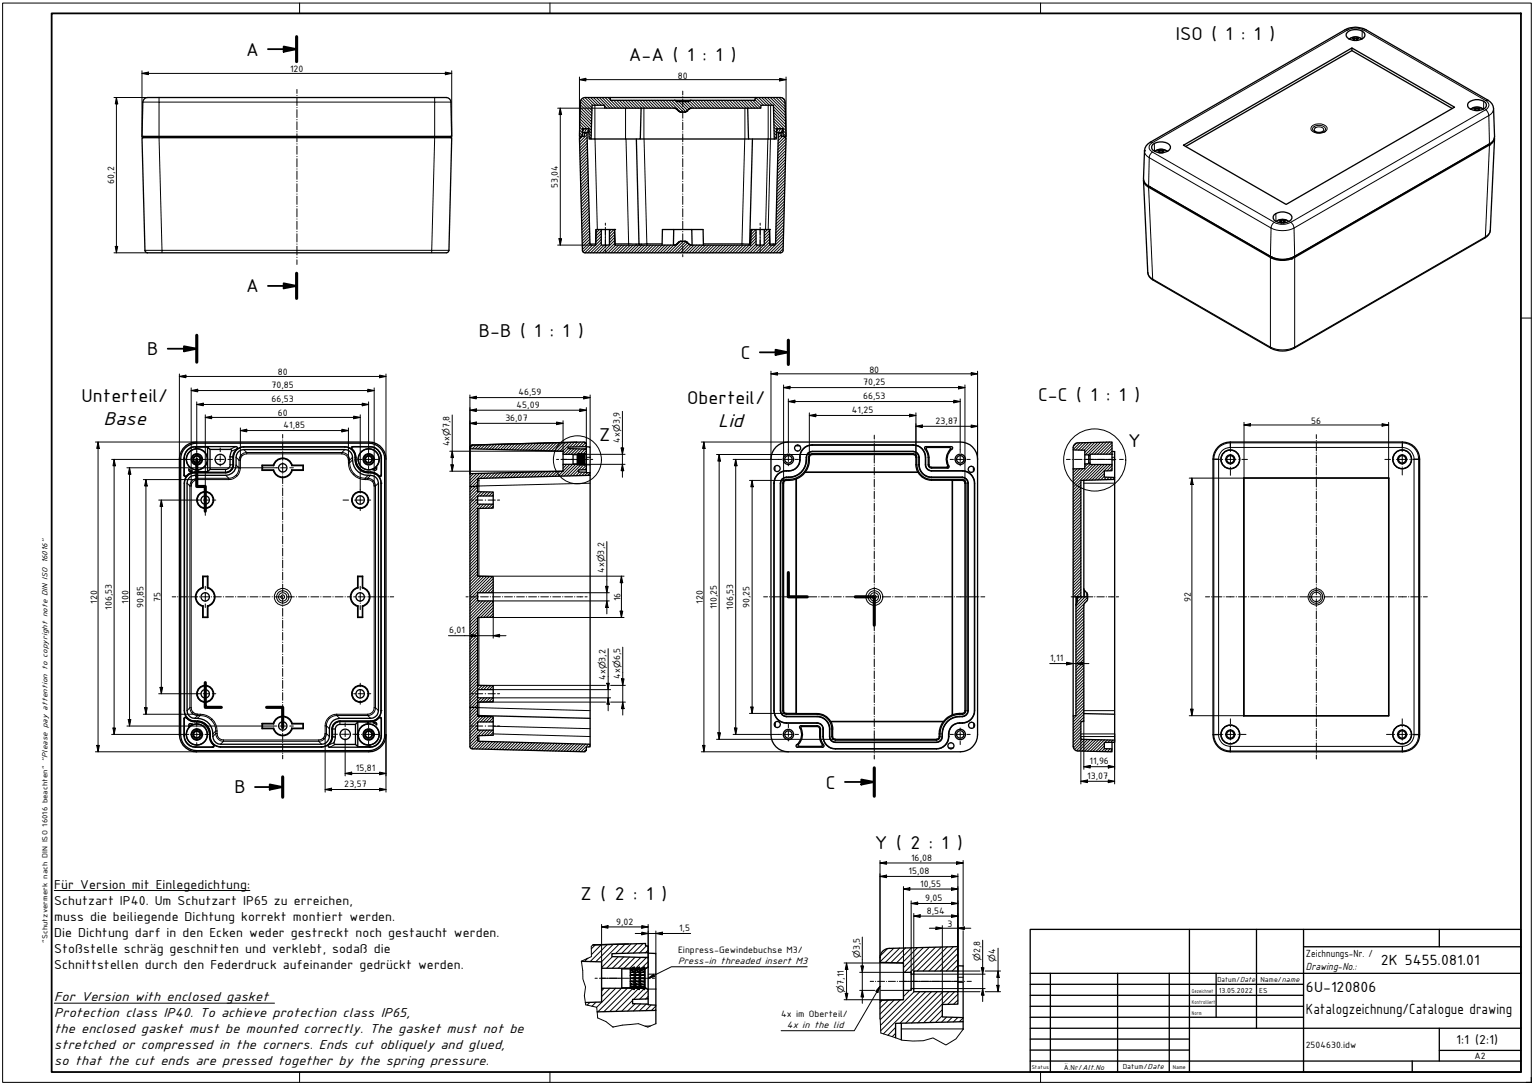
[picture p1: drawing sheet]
<svg xmlns="http://www.w3.org/2000/svg" width="594mm" height="420mm" viewBox="0 0 594 420" stroke-linecap="round" stroke-linejoin="round" font-family="sans-serif">
<defs><g id="words">
<g font-size="7.7">
<text x="455.4" y="15.5">ISO ( 1 : 1 )</text>
<text x="95.3" y="21.5">A</text>
<text x="243.5" y="23.7">A-A ( 1 : 1 )</text>
<text x="95.3" y="113.2">A</text>
<text x="185.5" y="130.7">B-B ( 1 : 1 )</text>
<text x="57" y="137.6">B</text>
<text x="287" y="138.9">C</text>
<text x="31.6" y="155.6">Unterteil/</text>
<text x="402" y="155.3">C-C ( 1 : 1 )</text>
<text x="266.1" y="156.6">Oberteil/</text>
<text x="40.1" y="164.4">Base</text>
<text x="278.1" y="165.5">Lid</text>
<text x="232" y="170.9">Z</text>
<text x="436.9" y="173.3">Y</text>
<text x="319.8" y="305.4">C</text>
<text x="90.9" y="307.3">B</text>
<text x="338.8" y="328.6">Y ( 2 : 1 )</text>
<text x="224.9" y="348.7">Z ( 2 : 1 )</text>
</g>
<g font-size="6.2">
<text x="534.8" y="373.7">2K 5455.081.01</text>
<text x="505.8" y="384">6U-120806</text>
<text x="505.8" y="392.5">Katalogzeichnung/Catalogue drawing</text>
</g>
<g font-size="5.4">
<text x="21" y="344.1">Für Version mit Einlegedichtung:</text>
<text x="21" y="350.3">Schutzart IP40. Um Schutzart IP65 zu erreichen,</text>
<text x="21" y="356.5">muss die beiliegende Dichtung korrekt montiert werden.</text>
<text x="21" y="362.8">Die Dichtung darf in den Ecken weder gestreckt noch gestaucht werden.</text>
<text x="21" y="369">Stoßstelle schräg geschnitten und verklebt, sodaß die</text>
<text x="21" y="375.3">Schnittstellen durch den Federdruck aufeinander gedrückt werden.</text>
<text x="21" y="387.7">For Version with enclosed gasket</text>
<text x="21" y="393.9">Protection class IP40. To achieve protection class IP65,</text>
<text x="21" y="400.2">the enclosed gasket must be mounted correctly. The gasket must not be</text>
<text x="21" y="406.4">stretched or compressed in the corners. Ends cut obliquely and glued,</text>
<text x="563.9" y="404.2">1:1 (2:1)</text>
<text x="21" y="412.6">so that the cut ends are pressed together by the spring pressure.</text>
</g>
<g font-size="4.3">
<text x="505.8" y="370.4">Zeichnungs-Nr. /</text>
<text x="505.8" y="375.5">Drawing-No.:</text>
</g>
<g font-size="3.9">
<text x="112.3" y="28">120</text>
<text x="262.5" y="30.5">80</text>
<text x="44.2" y="71.2" transform="rotate(-90 44.2 71.2)">60,2</text>
<text x="216.1" y="72.9" transform="rotate(-90 216.1 72.9)">53,04</text>
<text x="107.6" y="145.4">80</text>
<text x="334.3" y="149.2">70,25</text>
<text x="336.7" y="144.4">80</text>
<text x="105.2" y="150.3">70,85</text>
<text x="105.2" y="155.7">66,53</text>
<text x="200.8" y="153.1">46,59</text>
<text x="334.3" y="154.6">66,53</text>
<text x="107.6" y="161.3">60</text>
<text x="200" y="158">45,09</text>
<text x="329.9" y="160">41,25</text>
<text x="109.8" y="165.8">41,85</text>
<text x="174.1" y="165.7" transform="rotate(-90 174.1 165.7)">7,8</text>
<text x="195.7" y="163">36,07</text>
<text x="240" y="164.3" transform="rotate(-90 240 164.3)">3,9</text>
<text x="362.3" y="164.2">23,87</text>
<text x="507.8" y="164.1">56</text>
<text x="234" y="214.7" transform="rotate(-90 234 214.7)">3,2</text>
<text x="37.6" y="233.8" transform="rotate(-90 37.6 233.8)">120</text>
<text x="49.8" y="233.8" transform="rotate(-90 49.8 233.8)">100</text>
<text x="62.1" y="233.1" transform="rotate(-90 62.1 233.1)">75</text>
<text x="240.3" y="232.8" transform="rotate(-90 240.3 232.8)">16</text>
<text x="272.2" y="233.8" transform="rotate(-90 272.2 233.8)">120</text>
<text x="461.1" y="233.1" transform="rotate(-90 461.1 233.1)">92</text>
<text x="43.3" y="236.1" transform="rotate(-90 43.3 236.1)">106,53</text>
<text x="55.6" y="235.5" transform="rotate(-90 55.6 235.5)">90,85</text>
<text x="277.6" y="235.9" transform="rotate(-90 277.6 235.9)">110,25</text>
<text x="284" y="236.1" transform="rotate(-90 284 236.1)">106,53</text>
<text x="290.3" y="235.5" transform="rotate(-90 290.3 235.5)">90,25</text>
<text x="173.9" y="245.2">6,01</text>
<text x="234.4" y="256.2" transform="rotate(-90 234.4 256.2)">3,2</text>
<text x="240.2" y="255.6" transform="rotate(-90 240.2 255.6)">6,5</text>
<text x="406.7" y="256.1">1,11</text>
<text x="137.8" y="298.6">15,81</text>
<text x="421.9" y="296">11,96</text>
<text x="133.3" y="304.8">23,57</text>
<text x="421.1" y="301.7">13,07</text>
<text x="352.9" y="333.3">16,08</text>
<text x="351.9" y="338.5">15,08</text>
<text x="356.4" y="343.4">10,55</text>
<text x="358.3" y="348.9">9,05</text>
<text x="358.9" y="353.9">8,54</text>
<text x="238.6" y="358.1">9,02</text>
<text x="367" y="359">3</text>
<text x="263" y="360.6">1,5</text>
<text x="262.6" y="368.9">Einpress-Gewindebuchse M3/</text>
<text x="332.9" y="367.9" transform="rotate(-90 332.9 367.9)">3,5</text>
<text x="379.5" y="369.1" transform="rotate(-90 379.5 369.1)">2,8</text>
<text x="385.4" y="369.6" transform="rotate(-90 385.4 369.6)">4</text>
<text x="262.6" y="373.3">Press-in threaded insert M3</text>
<text x="326.8" y="381.3" transform="rotate(-90 326.8 381.3)">7,11</text>
<text x="302.5" y="393.7">4x im Oberteil/</text>
<text x="304.7" y="398.1">4x in the lid</text>
</g>
<g font-size="3.8">
<text x="174.1" y="172.9" transform="rotate(-90 174.1 172.9)">4x</text>
<text x="240" y="171.4" transform="rotate(-90 240 171.4)">4x</text>
<text x="234" y="221.8" transform="rotate(-90 234 221.8)">4x</text>
<text x="234.4" y="263.4" transform="rotate(-90 234.4 263.4)">4x</text>
<text x="240.2" y="262.8" transform="rotate(-90 240.2 262.8)">4x</text>
<text x="505.7" y="405.8">2504630.idw</text>
<text x="571" y="410.1">A2</text>
</g>
<g font-size="3.2">
<text x="240" y="167.4" transform="rotate(-90 240 167.4)">⌀</text>
<text x="174.1" y="168.8" transform="rotate(-90 174.1 168.8)">⌀</text>
<text x="234" y="217.8" transform="rotate(-90 234 217.8)">⌀</text>
<text x="234.4" y="259.2" transform="rotate(-90 234.4 259.2)">⌀</text>
<text x="240.2" y="258.7" transform="rotate(-90 240.2 258.7)">⌀</text>
<text x="332.9" y="370.9" transform="rotate(-90 332.9 370.9)">⌀</text>
<text x="379.5" y="372.2" transform="rotate(-90 379.5 372.2)">⌀</text>
<text x="385.4" y="372.7" transform="rotate(-90 385.4 372.7)">⌀</text>
<text x="326.8" y="384.4" transform="rotate(-90 326.8 384.4)">⌀</text>
</g>
<text font-size="3.1" x="18.4" y="365.2" transform="rotate(-90 18.4 365.2)">&quot;Schutzvermerk nach DIN ISO 16016 beachten&quot; &quot;Please pay attention to copyright note DIN ISO 16016&quot;</text>
<g font-size="3">
<text x="471.5" y="380.2">Datum/Date</text>
<text x="488.1" y="380.2">Name/name</text>
<text x="472" y="384.4">13.05.2022</text>
<text x="487.6" y="384.4">ES</text>
<text x="412" y="414.3">Ä.Nr/Alt.No</text>
<text x="434.8" y="414.1">Datum/Date</text>
</g>
<g font-size="2.3">
<text x="461.6" y="384.4">Gezeichnet</text>
<text x="461.6" y="388.7">Kontrolliert</text>
<text x="461.6" y="392.9">Norm</text>
<text x="399.5" y="413.8">Status</text>
<text x="454.2" y="413.8">Name</text>
</g>
</g></defs>
<!-- layer: Schraffur (ISO) -->
<g fill="none" stroke="#000" stroke-width=".39">
<path d="M224.8 39.4l4.4 4.5M225 38.6l4.2 4.2M225.6 38.1l3.6 3.6M226.5 37.8l3 2.9M227.6 37.8l3 2.9M228.7 37.8l3 2.9M229.8 37.8l3.1 2.9M230.9 37.8l3.1 2.9M232.1 37.8l4.1 4.1M233.2 37.8l4.1 4.1M234.3 37.8l4.1 4.1M235.5 37.8l.9 .9"/>
<path d="M236.5 38.8l3.1 3.1M237.7 38.8l3 3.1M238.8 38.8l3 3.1M239.9 38.8l3.1 3.1M241 38.8l3 3.1M242.2 38.8l3 3.1M243.3 38.8l3 3.1M244.4 38.8l3 3.1M245.6 38.8l2.9 3.1M246.6 38.8l3.1 3.1M247.8 38.8l3 3.1M248.9 38.8l3 3.1"/>
<path d="M250 38.8l3 3.1M251.1 38.8l3 3.1M252.3 38.8l3 3.1M253.4 38.8l3 3.1M254.5 38.8l3.1 3.1M255.7 38.8l2.9 3.1M256.7 38.8l3.1 3.1M257.9 38.8l3 3.1M259 38.8l4.5 4.5M260.1 38.8l4.6 4.6M261.2 38.8l4.4 4.5M262.9 39.3l3.4 3.5"/>
<path d="M264 39.3l2.8 2.9M265.1 39.3l2.6 2.6M266.3 39.3l2.4 2.6M267 39l2.9 2.9M268 38.8l3 3.1M269.1 38.8l3 3.1M270.3 38.8l2.9 3.1M271.3 38.8l3.1 3.1M272.5 38.8l3 3.1M273.6 38.8l3 3.1M274.7 38.8l3 3.1M275.8 38.8l3 3.1"/>
<path d="M277 38.8l3 3.1M278.1 38.8l3 3.1M279.2 38.8l3 3.1M280.4 38.8l2.9 3.1M281.4 38.8l3.1 3.1M282.6 38.8l3 3.1M283.7 38.8l3 3.1M284.8 38.8l3 3.1M285.9 38.8l3.1 3.1M287.1 38.8l3 3.1M288.2 38.8l3 3.1M289.3 38.8l3.1 3.1"/>
<path d="M290.4 38.8l3 3.1M291.5 38.8l3.1 3.1M292.4 38.7l2.3 2.2M292.7 37.8l3 2.9M293.8 37.8l3.1 2.9M295 37.8l2.9 2.9M296 37.8l3.1 2.9M297.2 37.8l7 7M298.3 37.8l5.9 5.8M299.4 37.8l4.8 4.7M300.5 37.8l3.6 3.5M301.7 37.8l2.4 2.4"/>
<path d="M303 37.9l.9 1M224.4 52.6l.3 .2M224.5 51.5l1.1 1.1M224.5 50.4l1.1 1.1M224.5 49.3l1.1 1.1M224.5 48.2l1.7 1.6M224.5 47.1l2.8 2.7M224.6 46l4.4 4.5M224.6 44.9l4.4 4.4M224.7 43.8l4.4 4.4M224.7 42.7l4.4 4.5M224.7 41.6l4.5 4.5"/>
<path d="M224.7 40.5l4.5 4.4M225.6 52.8l-1.2 1.2M226.3 49.8l-.7 1.2M227.1 51.4l-.8 .6M227.1 49.8l-.8 1.6M227.4 53.2l-2.9 2.9M227.4 52.1l-2.9 2.9M227.5 55.4l-3 2.9M227.5 54.3l-3 3M227.5 57.6l-2.9 2.9M227.5 56.5l-2.9 2.9M227.6 59.8l-2.9 2.9"/>
<path d="M227.6 58.7l-3 2.9M228 49.9l-.8 1.5M228.1 51.7l.9 .9M228.1 50.6l.9 .9M228.2 52.9l.8 .8M234.1 40.9l1 1M299.5 41.3l4.7 4.7M299.6 43.5l4.7 4.7M299.6 42.4l4.7 4.7M299.7 45.9l4.7 4.6M299.7 44.7l4.6 4.7M299.7 48.2l1.7 1.6-.7 1.2"/>
<path d="M299.7 47l2.8 2.8M299.8 50.5l.9 .9M299.8 49.3l1 1M299.8 52.7l.9 .9M299.8 51.6l.9 .9M302.3 51.4l-.9 .8M302.3 49.8l-.9 1.6M302.5 52.2l-1.1 1.1M303 52.8l-1.6 1.7M303.2 50.5l1.2 1.2M303.2 49.9l-.8 1.5M303.3 52.8h.1"/>
<path d="M303.3 51.7l1.1 1.1M303.9 53.1l-2.5 2.5M304.2 59.4l-3 3.1M304.3 58.3l-3.1 3.1M304.3 57.1l-3.1 3.1M304.4 56l-3.2 3M304.4 54.8l-3.1 3.1M304.4 53.7l-3.1 3M227.6 60.9l-2.9 2.9M227.6 63l-2.9 3M227.6 62l-2.9 2.9M227.7 65.3l-2.9 2.9"/>
<path d="M227.7 64.2l-2.9 2.9M227.8 67.4l-2.9 2.9M227.8 66.3l-2.9 3M227.8 70.7l-2.9 2.9M227.8 69.6l-2.9 3M227.8 68.6l-2.9 2.9M227.9 72.9l-2.9 3M227.9 71.8l-2.9 2.9M228 75.1l-3 2.9M228 74l-3 2.9M228 77.3l-2.9 2.9M228 76.2l-2.9 2.9"/>
<path d="M228.1 79.5l-2.9 2.9M228.1 78.4l-2.9 2.9M303.7 79l-3 3.1M303.8 77.9l-3.1 3M303.8 76.8l-3.1 3M303.8 75.6l-3.1 3.1M303.8 74.4l-3 3.1M303.9 73.3l-3.1 3.1M303.9 72.1l-3 3.1M304 71l-3.1 3M304 69.8l-3.1 3.1M304 68.7l-3.1 3"/>
<path d="M304 67.5l-3 3.1M304.1 66.3l-3.1 3.1M304.1 65.2l-3 3.1M304.1 64.1l-3 3.1M304.2 62.9l-3.1 3.1M304.2 61.8l-3.1 3M304.2 60.6l-3.1 3.1M228.2 82.8l-3 2.9M228.2 81.6l-3 3M228.2 80.6l-3 2.9M228.2 84.9l-2.9 3M228.2 83.9l-2.9 2.9"/>
<path d="M228.3 87.1l-2.9 3M228.3 86l-2.9 2.9M228.3 89.3l-2.9 2.9M228.3 88.2l-2.9 3M228.4 92.6l-2.9 2.9M228.4 91.5l-2.9 2.9M228.4 90.4l-2.9 2.9M228.5 93.7l-2.9 2.9M228.6 94.7l-2.9 2.8M229.5 94.9l-3 3M230.6 94.9l-3 3M231 88.9l-.2 .2"/>
<path d="M232.2 88.9l-1.4 1.4M232.9 94.9l-3 3M232.9 93.8l-4.2 4.1M232.9 92.7l-2.2 2.1M232.9 91.6l-2.2 2.1M232.9 90.5l-2.2 2.1M232.9 89.3l-2.1 2.1M234 94.9l-3.1 3M235.1 94.9l-3 3M236.6 88.9l-.6 .6M237.7 88.9l-1.7 1.8M238 89.8l-2 2"/>
<path d="M238.1 91.9l-2.1 2.1M238.1 90.8l-2.1 2.1M238.1 94.1l-3.8 3.8M238.1 93l-4.9 4.9M238.4 94.9l-2.9 3M239.6 94.9l-3 3M240.7 94.9l-3 3M241.8 94.9l-3 3M243 94.9l-3 3M244.1 94.9l-3.1 3M245.2 94.9l-3 3M246.3 94.9l-3 3"/>
<path d="M247.5 94.9l-3.1 3M248.6 94.9l-3 3M249.7 94.9l-3 3M250.8 94.9l-3 3M252 94.9l-3.1 3M253 94.9l-2.9 3M254.2 94.9l-3 3M255.3 94.9l-3 3M256.4 94.9l-3 3M257.6 94.9l-3 3M258.7 94.9l-3 3M259.8 94.9l-3 3"/>
<path d="M260.9 94.9l-3 3M263.5 93.5l-4.5 4.4M264.7 93.5l-4.5 4.4M265.7 93.5l-4.4 4.4M266.3 94l-3.9 3.9M266.8 94.6l-3.3 3.3M267.7 94.9l-3 3M268.8 94.9l-3.1 3M269.9 94.9l-3 3M271 94.9l-3 3M272.2 94.9l-3.1 3M273.2 94.9l-2.9 3"/>
<path d="M274.4 94.9l-3 3M275.5 94.9l-3 3M276.6 94.9l-3 3M277.7 94.9l-2.9 3M278.9 94.9l-3.1 3M280 94.9l-3 3M281.1 94.9l-3 3M282.3 94.9l-3.1 3M283.4 94.9l-3 3M284.5 94.9l-3 3M285.6 94.9l-3 3M286.8 94.9l-3.1 3"/>
<path d="M287.8 94.9l-2.9 3M289 94.9l-3 3M290.1 94.9l-3 3M291.7 88.9l-.9 .8M292.7 88.9l-1.9 2M292.8 94.5l-3.4 3.4M292.8 93.3l-4.6 4.6M292.8 92.2l-2.1 2.1M292.8 91.1l-2.1 2.1M292.8 90l-2 2.1M293.5 94.9l-3.1 3M294.6 94.9l-3 3"/>
<path d="M295.7 94.9l-3 3M296.1 88.9l-.1 .1M297.2 88.9l-1.2 1.2M298 89.3l-2 2M298.1 92.6l-2.1 2.1M298.1 91.4l-2.1 2.1M298.1 90.3l-2.1 2.1M298.1 94.7l-3.1 3.2M298.1 93.6l-4.3 4.3M299.1 94.9l-3 3M303.3 96.3l-1.6 1.6M303.3 95.2l-2.8 2.7"/>
<path d="M303.3 94l-3.8 3.9M303.4 92.9l-5.1 5M303.4 91.7l-6.2 6.2M303.5 90.6l-3.1 3M303.5 89.4l-3.1 3.1M303.5 88.2l-3.1 3.2M303.5 87.1l-3.1 3.1M303.5 86l-3 3M303.6 84.8l-3.1 3.1M303.6 83.7l-3.1 3M303.7 82.5l-3.2 3.1M303.7 81.3l-3.1 3.1"/>
<path d="M303.7 80.2l-3.1 3.1M183.2 172.4l-1.2 1.2M184.4 172.3l-1.5 1.5M185.5 172.3l-1.5 1.5M186.7 172.3l-1.6 1.5M187.8 172.3l-1.6 1.5M189 172.2l-1.7 1.7M190.2 172.1l-1.8 1.8M191.3 172.1l-1.8 1.9M192.5 172.1l-1.9 1.9M193.6 172.1l-1.9 1.9M194.8 172l-2 2"/>
<path d="M196 172l-2.1 2.1M197.1 171.9l-2.2 2.2M198.2 171.9l-2.2 2.3M199.4 171.9l-2.2 2.3M200.6 171.9l-2.4 2.3M201.7 171.8l-2.4 2.4M202.9 171.8l-2.5 2.4M204 171.7l-2.5 2.6M205.2 171.7l-2.6 2.6M206.4 171.7l-2.7 2.6M207.5 171.7l-2.7 2.6M208.7 171.6l-2.8 2.8"/>
<path d="M209.8 171.6l-2.8 2.8M210.9 171.6l-2.8 2.9M212.1 171.6l-2.9 2.9M213.3 171.5l-3.1 3M214.4 171.5l-3 3M215.6 171.4l-3.1 3.1M216.7 171.4l-3.1 3.2M217.9 171.4l-3.3 3.2M218.4 179.8l-.3 .4M219 171.4l-3.3 3.3M219.5 179.8l-1.4 1.5M220 173.7l-1.9 2"/>
<path d="M220.2 171.3l-3.3 3.4M220.7 179.8l-4.6 4.6M221.2 173.7l-2.3 2.2M221.4 171.3l-3.5 3.4M221.8 179.8l-4.6 4.6M222.2 173.8l-2.2 2.1M222.5 171.2l-1.8 1.9M222.9 179.8l-4.5 4.6M223.3 173.8l-2.1 2.1M223.6 171.2l-1.8 1.9M224 179.9l-4.5 4.4M224.4 173.8l-2.1 2.1"/>
<path d="M224.8 171.2l-1.9 1.8M225 179.9l-4.3 4.4M225.6 173.8l-2.2 2.1M225.9 171.2l-1.8 1.8M226.1 179.9l-1.9 2.1M226.6 173.8l-2.1 2.1M226.6 171.6l-1.4 1.4M227.1 174.5l-1.4 1.4M227.1 175.7h-.2M227.1 172.3l-.7 .7M416.9 171.6l-1.2 1.3M418.2 171.5l-2.6 2.6"/>
<path d="M419.4 171.4l-2.8 2.8M420.1 179.6v.1M420.5 171.4l-2.9 2.9M421.3 179.6l-1.2 1.2M421.6 171.4l-2.8 2.9M422.1 179.9l-6.5 6.5M422.8 171.4l-2.9 2.9M423.3 179.9l-7.7 7.7M424 171.3l-3.9 3.9M424.4 179.9l-8.8 8.8M425.1 171.3l-4.8 4.8M425.5 179.9l-6.1 6.1"/>
<path d="M426.3 171.2l-4.9 4.9M426.7 179.9l-6.1 6.1M427.4 171.2l-4.6 4.7M427.7 179.9l-6 6.1M428.6 171.2l-4.7 4.7M428.9 179.9l-6.1 6M429.7 171.2l-4.7 4.7M430 179.9l-6 6M430.7 175.9h.1M430.7 174.7l-1.2 1.2M430.7 173.6l-2.3 2.3M430.7 172.4l-3.4 3.5"/>
<path d="M430.7 171.4l-4.6 4.5M182.2 183.4l-.2 .3M183.4 183.4l-1.4 1.4M184.6 183.4l-2.6 2.6M185 199.8l-3 3M185 198.7l-3 3M185 193.1l-3 3M185 189.7l-3 3M185 188.6l-3 3M185 187.4l-3 3.1M185 186.4l-3 2.9M185 197.5l-3 3.1"/>
<path d="M185 194.2l-3 3M185 195.2l-3 3.1M185.4 190.4l-3.4 3.4M185.7 183.3l-3.7 3.8M186.2 195.2l-4.2 4.2M186.5 190.4l-4.5 4.5M186.9 183.3l-4.9 4.9M187.3 195.2l-1.6 1.7M187.6 190.5l-1.6 1.6M188 183.3l-1.9 1.9M188.4 195.2l-1.6 1.6M188.7 190.5l-1.6 1.6"/>
<path d="M189.2 183.2l-1.9 2M189.5 195.2l-1.5 1.6M189.7 190.5l-1.5 1.6M190.3 183.2l-1.9 1.9M190.7 195.2l-1.6 1.6M190.9 190.5l-1.5 1.6M191 196l-.8 .8M191 191.6l-.5 .5M191.5 183.2l-2 1.9M192.7 183.2l-2 1.9M193.8 183.1l-2 2M194.9 183.1l-1.9 1.9"/>
<path d="M196.1 183l-1.9 2M197.2 183l-1.9 2M198.4 183l-1.9 2M199.6 183l-2 1.9M200.7 182.9l-1.9 2M201.9 182.9l-1.9 1.9M203 182.9l-1.9 1.9M204.2 182.9l-2 1.9M205.3 182.8l-1.9 2M206.5 182.8l-2 1.9M207.6 182.7l-1.9 2M208.8 182.7l-2 1.9"/>
<path d="M209.9 182.7l-1.9 1.9M211.1 182.7l-1.9 1.9M212.2 182.7l-1.9 1.9M213.4 182.6l-1.9 2M214.6 182.6l-2 1.9M215.7 182.5l-2 2M216.9 182.5l-2 1.9M224 182l-2.2 2.3M224.4 182.8l-1.4 1.5M225.5 182.9l-1.3 1.3M226.6 182.9l-1.3 1.3M227.1 181.3l-.7 .6"/>
<path d="M227.1 180.2l-1.8 1.7M227.5 183l-1.1 1.1M228.5 183.2l-.9 .9M416 181.5l-.4 .5M417.1 181.5l-1.5 1.5M418.3 181.5l-2.7 2.7M418.6 186.8l-3 3M418.6 199.1l-3 3.1M418.6 198l-3 3M418.6 196.9l-3 3M418.6 195.7l-3 3.1M418.6 194.7l-3 3"/>
<path d="M418.6 193.5l-3 3M418.6 192.4l-3 3M418.6 191.2l-3 3.1M418.6 190.2l-3 2.9M418.6 189l-3 3.1M418.6 187.9l-3 3M419.4 181.5l-3.8 3.8M427.7 184.4l-1.4 1.4M427.7 183.4l-2.6 2.4M428.4 184.8l-.9 1M429.5 184.8l-.9 1M430.7 184.8l-.9 .9"/>
<path d="M430.7 181.5l-.9 .8M430.7 180.3l-2 2.1M431.7 185l-.8 .7M185 216.6l-3 3M185 213.3l-3 3M185 209.9l-3 3M185 207.7l-3 3M185 205.4l-3 3M185 214.4l-3 3M185 211.1l-3 2.9M185 203.2l-3 3M185 218.9l-3 3"/>
<path d="M185 217.8l-3 3M185 215.5l-3 3M185 212.1l-3 3.1M185 208.8l-3 3M185 206.5l-3 3M185 204.3l-3 3M185 202l-3 3M185 200.9l-3 3M418.6 219.3l-3 3.1M418.6 218.2l-3 3M418.6 217.1l-3 3M418.6 215.9l-3 3.1"/>
<path d="M418.6 214.9l-3 2.9M418.6 213.7l-3 3.1M418.6 212.6l-3 3M418.6 211.5l-3 3M418.6 210.4l-3 2.9M418.6 209.2l-3 3.1M418.6 208.1l-3 3M418.6 207l-3 3M418.6 205.8l-3 3.1M418.6 204.8l-3 3M418.6 203.6l-3 3M418.6 202.5l-3 3"/>
<path d="M418.6 201.4l-3 3M418.6 200.3l-3 2.9M185 221.1l-3 3M185 220l-3 3M185 232.3l-3 3.1M185 231.2l-3 3M185 230.1l-3 3M185 222.2l-3 3.1M185.2 223.2l-3.2 3.2M185.7 232.7l-3.7 3.8M186.3 223.2l-4.3 4.3M186.8 232.7l-4.8 4.9"/>
<path d="M187.4 223.2l-5.4 5.4M188 232.7l-6 6M188.5 223.2l-6.5 6.5M189.1 232.7l-7.1 7.1M189.5 223.2l-7.5 7.7M190.2 232.7l-8.2 8.3M190.7 223.3l-8.7 8.7M191 238.7l-.3 .3M191 237.6l-1.5 1.5M191 236.5l-2.7 2.6M191 235.3l-3.8 3.8M191 234.2l-4.9 4.9"/>
<path d="M191 233.1l-9 9M191 228.6l-1 .9M191 227.4l-2.1 2.1M191 226.4l-3.2 3.1M191 225.2l-4.4 4.3M191 224.1l-5.5 5.4M418.6 230.5l-1.4 1.4M418.6 229.5l-1.7 1.6M418.6 228.3l-2.8 2.8M418.6 227.2l-3 3M418.6 226l-3 3.1M418.6 225l-3 2.9"/>
<path d="M418.6 223.8l-3 3.1M418.6 222.7l-3 3M418.6 221.6l-3 3M418.6 220.5l-3 3M419.2 231.1l-2 2M419.7 239.6l-3 2.9M419.7 238.4l-3 3.1M419.7 237.3l-3 3M419.7 236.2l-3 3M419.7 235.1l-3 3M420 233.7l-3.3 3.3M420.2 231.1l-3.5 3.6"/>
<path d="M421.2 231.3l-4.5 4.5M185 259.3l-3 3M185 258.2l-3 3M185 257l-3 3.1M185 255.9l-3 3M185 254.8l-3 3M185 253.7l-3 3M185 252.6l-3 3M185 251.4l-3 3M185 250.3l-3 3M185 249.2l-3 3M185 248.1l-3 3"/>
<path d="M185 246.9l-3 3.1M185 245.9l-3 2.9M185 244.7l-3 3M185 243.6l-3 3M185 242.5l-3 3M185 241.3l-3 3M185 240.2l-3 3M419.7 259.8l-3 3M419.7 258.6l-3 3.1M419.7 257.5l-3 3M419.7 256.4l-3 3M419.7 255.2l-3 3.1"/>
<path d="M419.7 254.2l-3 3M419.7 253l-3 3.1M419.7 251.9l-3 3M419.7 250.8l-3 3M419.7 249.7l-3 2.9M419.7 248.5l-3 3.1M419.7 247.4l-3 3M419.7 246.3l-3 3M419.7 245.2l-3 3M419.7 244.1l-3 3M419.7 242.9l-3 3M419.7 241.8l-3 3"/>
<path d="M419.7 240.7l-3 3M185 277.3l-3 3M185 276.1l-3 3M185 275l-3 3M185 273.9l-3 3M185 272.8l-3 3M185 269.4l-3 3M185 268.3l-3 3M185 267.1l-3 3.1M185 264.9l-3 3M185 263.8l-3 3M185 262.7l-3 3"/>
<path d="M185 261.5l-3 3M185 260.4l-3 3M185.2 270.2l-3.2 3.3M185.6 265.4l-3.6 3.6M185.9 277.4l-3.9 4M186.4 270.2l-4.4 4.4M186.7 265.5l-1.7 1.6M187 277.5l-5 5M187.5 270.2l-1.6 1.7M187.8 265.5l-1.6 1.6M188.1 277.5l-2 2.1M188.6 270.2l-1.6 1.6"/>
<path d="M188.8 265.5l-1.5 1.6M189.2 277.5l-2.1 2.1M189.7 270.2l-1.5 1.6M190 265.5l-1.5 1.6M190.3 277.5l-2 2.1M190.9 270.2l-1.6 1.6M191 279.1l-.5 .5M191 278l-1.6 1.6M191 271.3l-.5 .5M191 266.7l-.3 .4M191 265.6l-1.5 1.5M415.7 277.2l-.1 .1"/>
<path d="M418.6 280l-3 2.9M419.7 278.9l-.5 .5M419.7 277.7l-4.1 4.2M419.7 276.6l-4.1 4.1M419.7 275.5l-4.1 4.1M419.7 274.4l-4.1 4.1M419.7 273.2l-3 3.1M419.7 272.1l-3 3M419.7 271l-3 3M419.7 269.9l-3 3M419.7 268.8l-3 3M419.7 267.6l-3 3"/>
<path d="M419.7 266.5l-3 3M419.7 265.3l-3 3.1M419.7 264.3l-3 3M419.7 263.1l-3 3.1M419.7 262l-3 3M419.7 260.9l-3 3M185 286.2l-3 3M185 285.1l-3 3M185 281.7l-3 3.1M185 280.6l-3 3M185.1 282.7l-3.1 3.2M185.3 287l-2.8 2.9"/>
<path d="M186.2 282.7l-4.2 4.3M186.4 287.1l-2.9 2.9M187.3 282.7l-2.1 2.2M187.5 287.1l-3 2.9M188.5 282.7l-2.1 2.1M188.5 287.1l-2.9 2.9M189.6 287.2l-2.9 2.9M189.6 282.7l-2.1 2.1M190.7 282.7l-2 2.1M190.8 287.2l-3 2.9M190.9 284.7h.1M191 283.6l-1.2 1.2"/>
<path d="M191.8 287.3l-2.9 2.9M192.9 287.3l-2.9 2.9M194 287.3l-2.9 2.9M195.1 287.3l-2.9 2.9M196.2 287.4l-2.9 2.9M197.3 287.4l-2.9 2.9M198.4 287.4l-2.9 3M199.5 287.4l-3 3M200.6 287.4l-2.9 3M201.7 287.5l-2.9 2.9M202.8 287.5l-3 2.9M203.8 287.6l-2.9 2.9"/>
<path d="M205 287.6l-2.9 2.9M206.1 287.6l-3 3M207.1 287.6l-2.9 3M208.2 287.7l-2.9 2.9M209.4 287.7l-3 2.9M210.4 287.7l-2.9 2.9M211.5 287.8l-2.9 2.9M212.6 287.8l-2.9 2.9M213.7 287.8l-2.9 2.9M214.8 287.8l-2.9 2.9M215.9 287.9l-2.9 2.9M217 287.9l-2.9 2.9"/>
<path d="M218.1 288l-3 2.9M219.2 288l-2.9 2.9M220.3 288l-2.9 2.9M221.4 288l-3 2.9M222.4 288l-2.9 2.9M223.6 288.1l-3 2.9M224.7 288.1l-3 2.9M225.7 288.1l-2.9 3M226.8 288.1l-2.9 3M227.1 290.2l-1 .9M227.9 288.2l-2.9 2.9M228.5 288.6l-.5 .6"/>
<path d="M418.6 285.5l-3 3.1M418.6 284.5l-3 2.9M418.6 283.3l-3 3.1M418.6 282.2l-3 3M418.6 281.1l-3 3M419 286.3l-3.3 3.3M420.1 286.3l-4 4M421.2 286.4l-4.3 4.3M422.3 286.4l-4.5 4.4M423.4 286.4l-4.4 4.5M424.5 286.4l-4.4 4.5M425.6 286.4l-4.5 4.5"/>
<path d="M426.7 286.5l-4.5 4.4M427.7 288.8l-2.2 2.2M427.7 287.8l-3.3 3.2M427.7 289.9l-1.1 1.2M427.7 286.5l-4.4 4.4M428.8 290l-1.1 1.1M428.9 286.6l-1 .9M429.9 290l-1.1 1.1M430 286.6l-.9 .9M430.7 290.4l-.8 .7M431 286.6l-.8 .8M431.7 287.1l-.3 .3"/>
<path d="M227.6 371.1l-1.2 1.2M230.6 365.9l-1.6 1.6M232.9 365.8l-3.9 3.9M235.2 365.7l-6.7 6.7M237.2 370.4l-4.2 4.3M237.5 365.7l-6.7 6.7M239.4 370.5l-4.5 4.4M239.8 365.6l-6.9 6.9M241.6 370.6l-4.4 4.3M242.1 365.5l-3.7 3.8M243.8 370.6l-4.3 4.3M244.4 365.5l-3.7 3.7"/>
<path d="M245.9 370.7l-4.2 4.2M246.7 365.4l-3.7 3.8M248.2 370.8l-4.3 4.1M249 365.4l-3.7 3.7M250.3 370.8l-4.1 4.1M250.3 366.3l-2.7 2.7M251 367.9l-1.1 1.1M251 372.4l-2.6 2.5M343.7 367.3l-2.8 2.9M346.1 367.2l-5.3 5.3M348.4 367.1l-5.6 5.6M350.7 367.1l-5.7 5.7"/>
<path d="M353 367l-5.8 5.9M355.3 366.9l-5.9 6M357.6 366.9l-7.7 7.8M359.9 366.8l-9.6 9.7M362.3 366.8l-9.8 9.7M364.6 366.8l-9.4 9.2M366.8 366.7l-9.3 9.3M369.2 366.6l-9.5 9.4M371 376h.1M371 373.8l-2.3 2.2M371 371.5l-4.5 4.5M371 369.3l-6.8 6.7"/>
<path d="M371 367l-9 9M228.5 388.2l-1.1 1M230.8 388.1l-1.6 1.6M233.9 382.7l-.9 1M236.2 382.7l-3.2 3.2M238.4 382.7l-7.3 7.4M240.7 382.7l-9.2 9.1M243 382.7l-9.1 9.1M245 387.4l-4.2 4.2M245 382.9l-8.8 8.8M245.9 388.7l-2.8 2.8M247.1 382.9l-8.7 8.7"/>
<path d="M248.1 388.7l-2.7 2.8M249.3 383.1l-3.9 3.9M249.7 382.7l-.1 .1M250.3 388.8l-2.7 2.6M251 385.9l-1 1M251 383.6l-3.3 3.3M252.2 389.2l-2.2 2.2M254 389.6l-1.7 1.7M341.7 387.3l-.9 .9M344 387.3l-3.2 3.1M346.3 387.3l-5.5 5.4M346.8 397.9l-2.9 3"/>
<path d="M348.6 387.2l-7.7 7.7M350 383.5l-.1 .1M352.2 383.5l-2.3 2.4M352.9 382.8v.1M354 384l-13 13M356.2 384l-15.1 15.1M358.5 384l-16.4 16.3M360.7 384l-12.2 12.3M363 384l-12.2 12.2M364.9 393.3l-2.6 2.6M364.9 391l-4.9 5M365.2 384l-12.1 12.2"/>
<path d="M366.6 393.9l-2 1.9M367.5 384l-12.1 12.1M368.8 393.9l-1.9 1.9M369.7 384l-12 12M371 394l-1.7 1.7M371 387.3l-1.7 1.6M371 385l-4 3.9M373 394.2l-1.5 1.4M346.8 400.2l-1.2 1.2"/>
</g>
<!-- layer: Sichtbar (ISO) -->
<g fill="none" stroke="#000" stroke-width=".51">
<path d="M521.7 12.6a4.8 4.8 0 0 1 6.9 .6 1.99 1.99 0 0 1-2 2.2 4.5 4.5 0 0 1-5.3-1.5v-.7zM522.5 15.2a3.7 3.7 0 0 1 4.9 0M523.6 18.6v1M524 15.6l.3-.4-.6-.3 .5-.3h1.5l.5 .3-.6 .3 .3 .4M524.2 14.6l.4 1.1M524.3 15.2v.5M524.6 15.7h.7M525.6 15.2v.5M525.7 14.6l-.4 1.1M55.9 38.3l1.2-.5h115.7a1.85 1.85 0 0 1 1.8 1.7l.3 13.3h-119.9l.3-13.3zM236.3 37.8h56.2M261.2 38.8l1.4 .5h3.7l1.3-.5"/>
<path d="M261.2 38.8h-24.8l-.1-1h-9.7a1.74 1.74 0 0 0-1.8 1.7l-.4 13.3h1.2v-3h2.4l.2 4h.7l.4-13.1h4.8l.1 1.2h27l2.5 1.5M261.2 38.8h6.4M267.6 38.8h24.8l.1-1h9.8a1.74 1.74 0 0 1 1.7 1.7l.4 13.3h-1.1l-.1-3h-2.4l-.1 4h-.9M568.7 39.7a4.8 4.8 0 0 1 6.9 .7 1.99 1.99 0 0 1-1.9 2.2 4.5 4.5 0 0 1-5.3-1.5zM55 53.3h119.9l-1 43.6-.5 .9-.6 .1-116.2-.1-.5-.9zM55.4 52.8v.5M174.5 52.8v.5M225.6 49.8h2.4l.1 1.6h-2.5zM246.4 53.8l1.1 40.6 .5 .5M248 53.8h41.9M248.3 41.9l-.3 11.9h-19.1M261.1 41.9l2.6 1.4"/>
<path d="M263.7 43.4h1.5M265.2 43.4l2.5-1.5h26.9l.1-1.2h4.8l.3 13.1M267.7 41.9l-2.6 1.4M289.6 41.9l.3 11.9h9.9M291.4 53.8l-1.1 40.6-.5 .5M300.8 49.8h2.4v1.6h-2.5zM444.6 55.7l76.3-44.2a8.6 8.6 0 0 1 8.1 0l47.2 27.3a4 4 0 0 1 2.2 3.3l.4 10.8a3.4 3.4 0 0 1-2 2.8l-75.4 43.6a10.2 10.2 0 0 1-9.4 0l-47.2-27.2a3.4 3.4 0 0 1-2-2.8l.4-10.9 .7-1.9zM446.3 56a4.9 4.9 0 0 1 7 .7 3.2 3.2 0 0 1-4.2 2.5 2.84 2.84 0 0 1-3.1-2.5zM447.2 58.7a3.7 3.7 0 0 1 4.9 0M448.7 59.1l.3-.4-.6-.3 .5-.3h1.5l.4 .3-.5 .3 .3 .4M448.9 58.1l.4 1.1M449 58.7v.5"/>
<path d="M449.3 59.2h.7M450.3 58.7v.5M450.4 58.1l-.4 1.1M458.3 56.2l65.3-37.6 39.7 22.9-65.2 37.7zM509.3 51.2l1.5 .2 1.5-.2M562.4 42l-38.8-22.4-64.4 37.1M569.6 42.3a3.9 3.9 0 0 1 4.8 0M571.1 42.8l.3-.4-.6-.3 .4-.3h1.6l.4 .3-.6 .3 .4 .4M571.2 41.8l.4 1M571.4 42.4v.4M571.7 42.8h.6M572.6 42.4v.4"/>
<path d="M572.8 41.8l-.4 1M576.8 55.7l-75.8 43.8a9.3 9.3 0 0 1-8.7 0l-47.4-27.4M578.7 53.3a3 3 0 0 1-1.9 2.8l-75.4 43.6a10 10 0 0 1-9.4 0l-47.2-27.2a3.2 3.2 0 0 1-2-2.9M578.8 53.5l-1.6 35.7a3.7 3.7 0 0 1-2.2 3l-73.9 42.7a9.8 9.8 0 0 1-8.9 0l-45.5-26.4a3.7 3.7 0 0 1-2.2-3M442.8 69.8l1.7 35.7M230.8 88.9l-.2 6M232.9 88.9h3.1M238 88.9l.2 6M256.4 94.9l.1-6h4.4l-.1 6M260.9 88.9h7l.1 6M262.8 93.8l-1.1 1-.6 .1M263.7 93.5l-2.5 1.4h-23l-.2-6h-2v6h-3.1v-6h-2.1l-.1 6-2-.1-1.4-43.4h-1v1.4h-1.4v.5h-.5l1.2 43.6a.98 .98 0 0 0 1 1h75.7a.98 .98 0 0 0 1-1l1.1-43.6h-.5v-.5h-1.4v-1.4h-1.1l-1.2 43.4-2.1 .1-.1-6h-2v6h-3.2v-6h-2l-.2 6h-22.9l-2.5-1.4"/>
<path d="M263.7 93.5h1.5M263.7 93.5l-.8 .3M265.1 93.5l.9 .3M266 93.8l1.1 1 .6 .1M267.9 88.9h4.4l.1 6M290.8 88.9l-.2 6M292.8 88.9h3.2M298 88.9l.1 6M493.4 83.2a4.8 4.8 0 0 1 6.9 .7 2.11 2.11 0 0 1-2 2.2 4.4 4.4 0 0 1-5.2-1.5zM494.2 85.8a4 4 0 0 1 4.9 0M495.7 86.3l.4-.4-.6-.3 .4-.3h1.6l.3 .3-.5 .3 .3 .4M495.9 85.3l.4 1"/>
<path d="M496.1 85.9v.4M496.4 86.3h.6M497.3 85.9v.4M497.5 85.3l-.4 1M70.9 173.7a6.7 6.7 0 0 1 5.2-2.5h66.7a6.5 6.5 0 0 1 6.7 6.6v106.7a6.6 6.6 0 0 1-6.7 6.6h-66.7a6.7 6.7 0 0 1-6.6-6.6v-106.7l.2-1.5zM71.8 173.5a6.6 6.6 0 0 1 4.3-1.9h66.8a6.2 6.2 0 0 1 6.1 6.2v106.7a6.2 6.2 0 0 1-6.1 6.2h-66.8a6.2 6.2 0 0 1-6.1-6.2v-106.7a5.9 5.9 0 0 1 1.8-4.3zM76 173.8a4.1 4.1 0 0 0-3.9 4.4 4.1 4.1 0 0 0 4.5 3.8l-.4 .4 .4 .4h-1.5a4.9 4.9 0 0 0-3.2 1.6l-.5-.2v-.3v-6.4a4.3 4.3 0 0 1 4.5-4.5v.8M80.4 173.1h-4.3l-.2 .4a4.4 4.4 0 0 1 4.2 5.9l-1.3 1.8-2.5 1.2M81.3 174v7.8l6.5-.1 1.1-.8 .3-.9M81.3 174l8.2 .1 .2 .4-.6 2.4M81.3 174l-.9-.9v9.6M91.7 173.8l-1.1 1.4-.4 1.8"/>
<path d="M91.8 173.8l.1-.5-.5-.3h-15.7a4.4 4.4 0 0 0-4.5 4.4v6.7l.4 .5 .5-.2a4.1 4.1 0 0 1 3.3-1.5h11.9l1.3-.3 1-.8a5.8 5.8 0 0 0 .6-4.8l-1.1-.1v3.1M136.2 173h7.1a4.4 4.4 0 0 1 4.4 4.4v6.7l-.3 .5-.6-.2a4.6 4.6 0 0 0-4.1-1.5 5.5 5.5 0 0 1-5-6.6l-.8-1.8-.9-.9zM136.5 173.1l6.7-.1a4.4 4.4 0 0 1 4.4 4.5v6.4l-.3 .5-.6-.1a4.6 4.6 0 0 0-3.9-1.5 5 5 0 0 1-4.9-5.7 5.2 5.2 0 0 0-1.6-3.4zM137.5 177.1a3.9 3.9 0 0 0-4-4h-39.1a3.9 3.9 0 0 0-4 4 5.8 5.8 0 0 1-.7 4.8 3.1 3.1 0 0 1-2.4 1.1h-11.9M137.5 177.1a5.3 5.3 0 0 0 6.1 5.9M137.6 177.1a4.1 4.1 0 0 0-4.1-4.1h-39.1a4.1 4.1 0 0 0-4 4.1v2.9M182 173.8l36.1 .9v1.2h5.7M218.1 175.9v3.9M223.3 171.2h3.3v.4h.5v1.4l-7.1 .1v.6l7.1 .2v1.8M223.3 171.2l-40.4 1.2a.98 .98 0 0 0-.9 1M223.3 171.2l-40.9 1.2-.4 .9v10.1M223.6 176.1v1.8"/>
<path d="M223.6 177.9v1.8M223.6 179.7l.7 .3M223.6 177.9l.7 .1M223.6 178.5l.7-.1v.3M223.6 176.1h-1.7v3.6h1.7M223.8 179.8h-5.7v2.7l-36.1 .9v5h3M224.3 178v.4l-.7 .1 .7 .2M224.3 178.7v.3h-.7l.7 .2M224.3 179.2v.4l-.7-.2 .7 .3M224.3 179.7v.2l-.7-.3 .7 .4M224.3 175.9l-.7 .2M224.3 175.9l-.7 .5 .7-.2"/>
<path d="M224.3 176.2v.3l-.7 .3 .7-.1M224.3 176.7v.4l-.7 .2h.7v.5l-.7 .1M224.3 177.1v.2h-.7M224.3 179.8h.6M224.3 175.9h.6M224.3 175.8v.1M224.3 176.5v.2M224.3 177.8v.1M224.3 179v.2M224.3 179.6v.1M224.3 179.9v.1M224.3 179.7h.3"/>
<path d="M224.6 176.1v1.8M224.6 177.9v1.8M224.6 179.7l.8 .3M224.6 177.9l.8 .1M224.6 178.5l.8-.1v.3M224.6 176.1l-.3 .1M225.4 178v.4l-.8 .1 .8 .2M225.4 178.7v.3h-.8l.8 .2M225.4 179.2v.4l-.8-.2 .8 .3M225.4 179.7v.2l-.8-.3 .8 .4M225.4 175.9l-.8 .2M225.4 175.9l-.8 .5 .8-.2"/>
<path d="M225.4 176.2v.3l-.8 .3 .8-.1M225.4 176.7v.4l-.8 .2h.8v.5l-.8 .1M225.4 177.1v.2h-.8M225.4 179.8h.5M225.4 175.9h.5M225.4 175.8v.1M225.4 176.5v.2M225.4 177.8v.1M225.4 179v.2M225.4 179.6v.1M225.4 179.9v.1M225.4 179.7h.2"/>
<path d="M225.6 176.1v1.8M225.6 177.9v1.8M225.6 179.7l.8 .2M225.6 177.9h.8M225.6 179.6l.8 .4M225.6 176.1l-.2 .1M226.4 177.3v.6M226.4 176.7v.6M226.4 176.2v.5M226.4 175.9v.3M226.4 175.9l-.8 .2M226.4 179.6v.3"/>
<path d="M226.4 179v.6M226.4 178.5v.5M226.4 177.9v.6M226.4 179.8h.2M226.4 175.9h.2M226.4 177.1l-.8 .2h.8M226.4 177.8l-.8 .1M226.4 176.5l-.8 .3 .8-.1M226.4 175.8l-.8 .3M226.4 179.6l-.8-.2 .8 .3M226.4 179h-.8l.8 .2M226.4 178.5h-.8l.8 .2"/>
<path d="M226.4 176.1v3.6M226.4 176.1l-.8 .3 .8-.2M226.4 179.7l.7 .4M227.1 173v.9M227.1 173l1.4 .1v9.9M227.1 175.7v4.4M227.1 175.7l-.7 .4M300.5 173.1a6.9 6.9 0 0 1 4.7-1.9h66.7a6.6 6.6 0 0 1 6.7 6.6v106.7a6.6 6.6 0 0 1-6.7 6.6h-66.7a6.6 6.6 0 0 1-6.6-6.6v-106.7a6.6 6.6 0 0 1 1.9-4.7zM308.1 172.6h1.6M355.1 180a5.7 5.7 0 0 0 5.6 5.7h12a1.53 1.53 0 0 1 1.4 1.4v88.1a1.41 1.41 0 0 1-1.4 1.4 7.8 7.8 0 0 0-8.7 8.6 1.41 1.41 0 0 1-1.4 1.4h-39.1a1.41 1.41 0 0 1-1.4-1.4 7.3 7.3 0 0 0-2.3-7.5l-1.6-.8-1.7-.3M358.4 177.1l.1 3.4 .4 1 .8 .6 1.1 .3 11.9-.1M358.4 177.1a4.7 4.7 0 0 0-4.8-4.7h-39.1a4.8 4.8 0 0 0-4.7 5.7 4.3 4.3 0 0 1-4.3 4.3"/>
<path d="M358.5 177.1a4.9 4.9 0 0 0-4.9-4.8h-39.1a5 5 0 0 0-4.7 5.8 4.2 4.2 0 0 1-4.3 4.2M359.5 177.1v3.3l.9 .8 6.7 .1 .3-.2 .1-.6M359.5 177.1h.3l.1 3.3 .5 .5 6.1 .1 .5-.2v-.5M359.8 177.1l-.3-1.6-.9-1.8 .6-.4h8.4h.3l.2 .5a5.7 5.7 0 0 0-1.1 6.4M368.7 173.8l.2-.5-.5-.3h-9.9l-.4 .2v.6a5.2 5.2 0 0 1 1.4 3.3M368.8 173.8a5.1 5.1 0 0 0-1.3 6.7M415.6 174.2v7.4M416.1 172.1l1.3-.6 13.3-.3v4.7h-8.6v.6h-.5v-.4h-1.5v-1.8l-4.5-.1 .1-1.6zM420.1 176.1v3.5M421.6 176.5v2.8M422.1 176.5v2.8M430.7 174.9h1v10"/>
<path d="M430.7 175.9v4M471.7 173.1a6.6 6.6 0 0 1 4.7-1.9h66.7a6.6 6.6 0 0 1 6.7 6.6v106.7a6.6 6.6 0 0 1-6.7 6.6h-66.7a6.6 6.6 0 0 1-6.6-6.6v-106.7a6.6 6.6 0 0 1 1.9-4.7zM73.2 181.6l.3 1 1-.2-1.4-.8M73.7 184.6l1.7-.5h12a4 4 0 0 0 4-4v-3a2.95 2.95 0 0 1 3-3h39.1a3.2 3.2 0 0 1 3 4 6.1 6.1 0 0 0 7 6 3 3 0 0 1 3.1 3v88.1a2.95 2.95 0 0 1-3.1 3h-12a3.9 3.9 0 0 0-3.9 4v3a3.2 3.2 0 0 1-3.1 3h-39.1a3.2 3.2 0 0 1-3-4 6.1 6.1 0 0 0-7-6 2.95 2.95 0 0 1-2.9-3v-88.1l.1-.9zM75.4 183a4 4 0 0 0-4 4.1v88.1a4.1 4.1 0 0 0 4 4.1M75.4 183a4 4 0 0 0-4 4.1v88.1a4 4 0 0 0 4 4.1M76.3 182.4h.1M81.3 181.8l-.9 .9h-3.7l-.4-.3M101.5 180.1l4.5 .2-4.5-.2v2.1l4.5-.2h-4.3M101.7 180.3l-.2 1.9M105.9 182.2a3.8 3.8 0 0 0 3.6 2.8 3.8 3.8 0 0 0 3.6-2.8M105.9 180.2a3.8 3.8 0 0 1 3.6-2.8 3.8 3.8 0 0 1 3.6 2.8"/>
<path d="M106 182a3.6 3.6 0 0 0 3.5 2.8 3.6 3.6 0 0 0 3.5-2.8M106 180.3a3.6 3.6 0 0 1 3.5-2.7 3.6 3.6 0 0 1 3.5 2.7M117.3 180.3h-4.3l4.5-.2v2.1l-4.5-.2h4.3M117.5 180.1v2.1M143.6 183a3.9 3.9 0 0 1 4 4.1M143.6 183a4.1 4.1 0 0 1 4 4.1M144.4 181.9l1.5-1v.8l-.4 .4-1.1-.2M147.6 187.1v88.1a4 4 0 0 1-4 4.1h-12a3.1 3.1 0 0 0-3 3v2.9M182 188.4v100.6a.88 .88 0 0 0 .9 1l43.7 1.1v-.4h.5v-1.4l1.4-.1v-1l-43-1.1-.5-.5v-1.7l6-.2v-2h-6v-3.1h6v-2.1l-6-.1v-3.5h-3M191 192.1v3.1M227.1 180.1v1.8l-3.1 .1v.8l4.5 .2v1.1l-43.4 1.3-.1 5 6 .1v1.6h-6v3.1h6v1.6l-6 .1v26.2l6 .2v6.2h-6v3.2h6v6.3l-6 .1v26.3l6 .1v1.6h-6v3.1h6v1.6l-6 .1v2M227.1 181.9v1"/>
<path d="M228.5 184.1v104.1M299.7 187.1v88.1M300.1 180.6v1.6M304.5 182.4a4.8 4.8 0 0 0-4.7 4.7M304.5 182.3a4.8 4.8 0 0 0-4.8 4.8M304.5 182.3h1M308.3 185.5l-1.3 .4-2.5 .1a1.08 1.08 0 0 0-1 1.1v88.1a1.08 1.08 0 0 0 1 1.1h3.8M308.4 185.5l-.1 90.8M308.4 185.5v90.8M311.8 182.9a7.6 7.6 0 0 1-3.4 2.6M311.8 182.9h43.7M311.8 182.9h.1"/>
<path d="M355 180v-2.9a1.31 1.31 0 0 0-1.4-1.4h-39.1a1.41 1.41 0 0 0-1.4 1.4 7.8 7.8 0 0 1-8.6 8.6 1.41 1.41 0 0 0-1.4 1.4v88.1a1.31 1.31 0 0 0 1.4 1.4h11.9M355.4 182.9l-.6-1.9-.1-3.9a1.08 1.08 0 0 0-1.1-1.1h-39.1a1.08 1.08 0 0 0-1.1 1.1 8 8 0 0 1-1.6 5.8M355.6 182.9a6 6 0 0 0 5.1 3.1h8.1v90.8M368.8 186h.1M368.9 186l-.1 90.8M368.9 186h3.8a1.09 1.09 0 0 1 1 1.1v88.1a1.09 1.09 0 0 1-1 1.1l-3.8 .5M372.7 182.4a4.8 4.8 0 0 1 4.7 4.7M372.7 182.3a4.8 4.8 0 0 1 4.7 4.8M377 181v1.5M377.4 187.1v88.1M415.6 181.6v49.5h5.6M415.6 181.6l4.5-.1v-1.9h1.5v-.3h.5v.6h8.6v2.4l-3 .1v2.4l4 .1v.8l-13.1 .3v45.1"/>
<path d="M419.7 186v45.1M431.7 185.7v90.9M481.6 185.1h56.2v92.1h-56.2zM481.6 185.1h.2M481.8 185.1h56v92.1h-56zM537.8 185.1h.1M78.5 227.5a3.8 3.8 0 0 0-2.8 3.7 3.8 3.8 0 0 0 2.8 3.6M78.5 234.7l.2-.1-.2 4.5zM78.5 223.1l1.8 .2M78.6 227.7a3.6 3.6 0 0 0-2.7 3.5 3.6 3.6 0 0 0 2.7 3.4M78.7 223.3v4.3l-.2-4.5h2l-.2 4.5M78.7 239l1.8 .1"/>
<path d="M80.3 227.7a3.6 3.6 0 0 1 2.8 3.5 3.6 3.6 0 0 1-2.8 3.4M80.3 239v-4.4l.2 4.5h-2M80.5 227.5a3.8 3.8 0 0 1 2.7 3.7 3.8 3.8 0 0 1-2.7 3.6M80.5 223.1l-.2 4.5M138.5 227.5a3.8 3.8 0 0 0-2.8 3.7 3.8 3.8 0 0 0 2.8 3.6M138.5 227.6v-4.5h2v4.5M138.5 223.1l1.8 .2M138.5 234.7v4.4M138.5 227.6h.1M138.6 234.6l-.1 4.5M138.6 239l1.9 .1M138.6 234.6l-.1 .1"/>
<path d="M138.6 223.3v4.3M138.6 227.7a3.6 3.6 0 0 0-2.7 3.5 3.6 3.6 0 0 0 2.7 3.4M140.3 227.7a3.6 3.6 0 0 1 2.8 3.5 3.6 3.6 0 0 1-2.8 3.4M140.5 234.7v4.4h-2M140.5 234.7l-.2 4.3M140.5 223.1l-.2 4.5M140.5 227.6h-.2M140.5 227.5a3.8 3.8 0 0 1 2.8 3.7 3.8 3.8 0 0 1-2.8 3.6M191 229.5v3.2M415.6 231.1v46.1M416.7 231.1v3.2M416.9 233.7l-.2 .6"/>
<path d="M417.2 231.1l-.3 2.6M419.7 227.9l.4 .9 1.1 1.3v1.8l-1.5 2.5v45h-1.1v6.9l13.1 .3v.8l-4 .1v2.4l3 .1v1.1l-13.3-.3a1.85 1.85 0 0 1-1.8-1.8v-11.8h1.1v-42.9M71.4 277.9l.5-.2 .2 .2a4.6 4.6 0 0 0 4.2 1.5 5.4 5.4 0 0 1 5 6.6l.8 1.8 .8 .9-.2 .6h-7a4.4 4.4 0 0 1-4.5-4.4zM71.4 278.1l.8-.1a4.8 4.8 0 0 0 4 1.5 5.4 5.4 0 0 1 5 6.4l.7 1.8 .8 .9-.2 .6-6.7 .1a4.4 4.4 0 0 1-4.4-4.5zM75.4 279.3h1.1M76.5 279.3a5 5 0 0 1 4.8 5.9 4.1 4.1 0 0 0 4.1 4.1h39.1a4 4 0 0 0 4.1-4.1M76.5 279.3a5.1 5.1 0 0 1 4.9 5.9 4 4 0 0 0 4 4h39.1a4 4 0 0 0 4.1-4M138.6 279.6v9.6l-.9-.9M142.6 280h.1M142.7 279.9l-.3-.4a5.5 5.5 0 0 0 4.6-1.6l.6 .5v6.4a4.6 4.6 0 0 1-4.6 4.5v-.8M142.7 280l-.3 .3M142.7 279.9v.1"/>
<path d="M144.5 279.9l1-.2 .4 1zM185 276.6l.5 .5 43 1.1M191 267.1v3.1M191 279.6v3.1M299.7 275.2a4.8 4.8 0 0 0 4.8 4.8h11.9M299.8 275.2a4.8 4.8 0 0 0 4.7 4.8h11.9M300.2 279.8v1.5M308.3 276.3h.1M308.4 276.3h8M316.4 277.4h-11.9a2.17 2.17 0 0 1-2.2-2.2v-88.1a2.39 2.39 0 0 1 3.2-2.2 6.9 6.9 0 0 0 6.9-7.8 2.28 2.28 0 0 1 2.1-2.2h39.1a2.28 2.28 0 0 1 2.3 2.2 6.6 6.6 0 0 0 1.7 6.6 4.9 4.9 0 0 0 3.2 1.2h11.9a2.17 2.17 0 0 1 2.1 2.2v88.1a2.39 2.39 0 0 1-3.1 2.2 6.7 6.7 0 0 0-6.8 6.8M316.4 277.5h-11.9a2.39 2.39 0 0 1-2.3-2.3v-88.1a2.57 2.57 0 0 1 3.3-2.3 6.8 6.8 0 0 0 6.7-7.7 2.18 2.18 0 0 1 2.3-2.3h39.1a2.28 2.28 0 0 1 2.4 2.3 7.5 7.5 0 0 0 1.1 6l.6 .5a4.8 4.8 0 0 0 3.1 1.2h11.9a2.39 2.39 0 0 1 2.3 2.3v88.1a2.57 2.57 0 0 1-3.3 2.3 6.7 6.7 0 0 0-6.8 6.7M316.5 276.3a6 6 0 0 1 5.2 3.1"/>
<path d="M316.5 277.4a4.9 4.9 0 0 1 4.9 4.9l-.1 2.9a2.28 2.28 0 0 0 2.2 2.2h39.1a2.28 2.28 0 0 0 2.3-2.2M316.5 277.5a4.8 4.8 0 0 1 4.7 4.8v2.9a2.18 2.18 0 0 0 2.3 2.3h39.1a2.18 2.18 0 0 0 2.3-2.3M321.6 279.4h43.8M321.8 279.5l.7 2.8M365.3 279.4a9 9 0 0 0-1.6 6.2l-1.1 .7h-39.1a1.08 1.08 0 0 1-1-1.1v-2.9M368.8 276.8a6.8 6.8 0 0 0-3.4 2.6M377.4 275.2a4.9 4.9 0 0 1-5.7 4.8 4.4 4.4 0 0 0-4.4 5.2 4.7 4.7 0 0 1-4.7 4.7h-39.1a4.7 4.7 0 0 1-4.7-4.7l-.2-3.9-1.1-1.1-1-.2M377.4 275.2a4.9 4.9 0 0 1-5.7 4.8 4.3 4.3 0 0 0-4.2 5.2 4.8 4.8 0 0 1-4.9 4.8h-39.1a4.8 4.8 0 0 1-4.8-4.8l-.2-3.9-1-1.1-1-.2M419.7 276.3l12 .3v10M481.8 277.2h-.2M537.8 277.2h.1M73.2 281.3v-.9l.3-.2 1.1 .2-1.5 1"/>
<path d="M101.5 280.1l4.5 .2M101.7 280.3l-.2 1.9M101.7 282h4.3l-.1 .2M105.9 280.1h-4.4v2.1h4.4M105.9 280.1l.1 .2M105.9 282.1a3.8 3.8 0 0 0 3.6 2.8 3.8 3.8 0 0 0 3.6-2.8M105.9 280.1a3.8 3.8 0 0 1 3.6-2.8 3.8 3.8 0 0 1 3.6 2.8M106 282a3.6 3.6 0 0 0 3.5 2.7 3.6 3.6 0 0 0 3.5-2.7M106 280.3a3.6 3.6 0 0 1 3.5-2.8 3.6 3.6 0 0 1 3.5 2.8M113 282h4.3M117.3 280.3h-4.3l4.5-.2v2.1l-4.5-.2M117.5 280.1v2.1"/>
<path d="M128.8 285.3l1.1 .1v-3.5l.9-1.1 .8-.3h6.1v7.8M129.9 285.4l-.6 2.4 .2 .4 8.2 .1M129.9 280.1l1.7-.7h12a4.5 4.5 0 0 0 3.5-1.7l.6 .5v6.7a4.4 4.4 0 0 1-4.4 4.4h-16l-.2-.6 1.2-1.6 .5-1.8a5.8 5.8 0 0 1 .6-4.8zM142.3 280.3l.3-.3-.4-.4h-3.6l-.9 .9M142.3 280.3a4.2 4.2 0 0 0-3.6 4.6 4.2 4.2 0 0 0 4.4 3.8l-.2 .5h-4.3M142.4 280.3a4.1 4.1 0 0 1 4.5 3.8 4.1 4.1 0 0 1-3.9 4.4M309.7 281.8a5.1 5.1 0 0 1-1.2 6.7M316.4 281h-6.3l-.5 .4 .1 .4M316.4 281.3l-6.2 .2a6.1 6.1 0 0 1-1 6.7M316.5 281l.7 .3 .5 .6 .1 3.3M316.5 281.3l.9 .6v3.3h.4M317.4 285.2l.3 1.6 .8 1.8-.5 .4h-8.4l-.5-.3 .1-.5"/>
<path d="M317.8 285.2l.3 1.8 1.1 1.8-.3 .5h-10.2l-.4-.3 .1-.5M364.9 284.2v1M367.5 289.7h1.6M377.1 280.1v1.6M430.7 287.4v2.6M225.2 372.3l7.8 .2v2.4h11.6M229.7 365.9l20.3-.5v.9h1v2.6l-14 .4v1.1l14 .4v3.7M233 374.9v7.8M243.3 365.5l-13.6 .4M244.1 375.2v3.6M244.1 378.8v3.7M244.1 378.8h1.5v.3"/>
<path d="M244.1 380h1.5v.4M244.1 375.2h-3.3v7.3h3.3M244.1 378.8l1.5 .3M245.6 379.1v.9h-1.5l1.5 .4M245.6 374.8l-1.5 .6 1.5-.9-1.5 .7M245.6 374.8v.4l-1.5 .7 1.5-.4M245.6 375.5v.6l-1.5 .6 1.5-.2M245.6 376.5v.8l-1.5 .4h1.5v.9l-1.5 .2M245.6 377.3v.4h-1.5M245.6 374.9h1M245.6 374.6v.2M245.6 376.1v.4"/>
<path d="M245.6 378.6v.2M246.1 375.2v3.6M246.1 378.8v3.7M246.1 378.8h1.5v.3M246.1 380h1.5v.4M246.1 375.2h-.5v.3M246.1 378.8l1.5 .3M247.6 379.1v.9h-1.5l1.5 .4M247.6 374.8l-1.5 .6 1.5-.9-1.5 .7M247.6 374.8v.4l-1.5 .7 1.5-.4M247.6 375.5v.6l-1.5 .6 1.5-.2M247.6 376.5v.8l-1.5 .4h1.5v.9l-1.5 .2"/>
<path d="M247.6 377.3v.4h-1.5M247.6 374.9h1M247.6 374.6v.2M247.6 376.1v.4M247.6 378.6v.2M248.1 375.2v3.6M248.1 378.8v3.7M248.1 378.8h1.5M248.1 378.8l1.5 .3M248.1 375.2h-.5v.3M249.6 377.7v1.1M249.6 376.5v1.2"/>
<path d="M249.6 375.5v1M249.6 374.8v.7M249.6 374.8v-.3l-1.5 .7M249.6 380v1.2M249.6 378.8v1.2M249.6 374.9h.6M249.6 377.3l-1.5 .4h1.5M249.6 378.6l-1.5 .2M249.6 376.1l-1.5 .6 1.5-.2M249.6 374.6l-1.5 .8 1.5-.6M249.6 380h-1.5l1.5 .4M249.8 375.2v7.3"/>
<path d="M249.8 375.2l-1.7 .7 1.5-.4M251 369.1l3 .1v20M251 368.9v1.9M251 374.5v8.7M251 374.5l-1.2 .7M340.8 372.7v14.7M341.8 368.3l1.2-.7 1.4-.3 26.6-.7v9.4h-17.1v1.2h-1v-.7h-3v-3.6l-9.1-.2a5.1 5.1 0 0 1 1-4.4zM349.9 376.5v7M352.9 377.2v5.6M353.9 377.2v5.6M371 374l2 .1v20M371 376v8"/>
<path d="M244.1 382.5l1.5 .5M244.6 382.7h-11.6v5.3l-6.3 .2M245.6 380.4v.8l-1.5-.2 1.5 .6M245.6 381.6v.6l-1.5-.4 1.5 .7M245.6 382.5v.4l-1.5-.6 1.5 .7M245.6 382.7h1M245.6 381.2v.4M245.6 382.2v.3M245.6 382.9v.1M245.6 382.5h.5M246.1 382.5l1.5 .5M247.6 380.4v.8l-1.5-.2 1.5 .6"/>
<path d="M247.6 381.6v.6l-1.5-.4 1.5 .7M247.6 382.5v.4l-1.5-.6 1.5 .7M247.6 382.7h1M247.6 381.2v.4M247.6 382.2v.3M247.6 382.9v.1M247.6 382.5h.5M248.1 382.5l1.5 .7v-.3M249.6 382.2v.7M249.6 381.2v1M249.6 382.7h.6M249.6 382.9l-1.5-.6 1.5 .7"/>
<path d="M249.6 382.2l-1.5-.4 1.7 .7M249.6 381.2l-1.5-.2 1.5 .6M249.8 382.5l1.2 .7M251 388.9v.2l3 .1v2.1l-22.7 .5M251 383.2v3.6l-6 .2v1.7l6 .2M251 386.8v2.1M254 391.3v5.1M340.8 394.4v-7l9.1-.3v-3.6h3v-.7h1v1.2h17.1v4.9l-6.1 .1v4.8l8.1 .3v1.5l-26.2 .7v5.6M349.1 396.3v6.4M373 395.6v3"/>
<circle cx="76.2" cy="177.9" r="4"/>
<circle cx="76.2" cy="177.9" r="2.19"/>
<circle cx="76.2" cy="177.9" r="1.24"/>
<circle cx="76.2" cy="177.9" r="1.43"/>
<circle cx="76.2" cy="177.9" r="1.94"/>
<circle cx="85.3" cy="177.9" r="2"/>
<circle cx="142.8" cy="177.9" r="4"/>
<circle cx="142.8" cy="177.9" r="4.1"/>
<circle cx="142.8" cy="177.9" r="2.19"/>
<circle cx="142.8" cy="177.9" r="1.24"/>
<circle cx="142.8" cy="177.9" r="1.43"/>
<circle cx="142.8" cy="177.9" r="1.94"/>
<circle cx="305.3" cy="177.9" r="1.43"/>
<circle cx="305.3" cy="177.9" r="2"/>
<circle cx="308.9" cy="173.5" r="1.17"/>
<circle cx="371.9" cy="177.9" r="1.43"/>
<circle cx="371.9" cy="177.9" r="2"/>
<circle cx="476.5" cy="177.9" r="3.7"/>
<circle cx="476.5" cy="177.9" r="3.6"/>
<circle cx="476.5" cy="177.9" r="1.43"/>
<circle cx="476.5" cy="177.9" r="1.75"/>
<circle cx="543" cy="177.9" r="3.7"/>
<circle cx="543" cy="177.9" r="3.6"/>
<circle cx="543" cy="177.9" r="1.43"/>
<circle cx="543" cy="177.9" r="1.75"/>
<circle cx="79.5" cy="193.6" r="1.62"/>
<circle cx="79.5" cy="193.6" r="3.3"/>
<circle cx="79.5" cy="193.6" r="3.1"/>
<circle cx="109.5" cy="181.2" r="1.62"/>
<circle cx="139.5" cy="193.6" r="1.62"/>
<circle cx="139.5" cy="193.6" r="3.3"/>
<circle cx="139.5" cy="193.6" r="3.1"/>
<circle cx="301" cy="181.4" r="1.17"/>
<circle cx="376.1" cy="181.7" r="1.17"/>
<circle cx="79.5" cy="231.2" r="1.62"/>
<circle cx="139.5" cy="231.2" r="1.62"/>
<circle cx="79.5" cy="268.7" r="1.62"/>
<circle cx="79.5" cy="268.7" r="3.3"/>
<circle cx="79.5" cy="268.7" r="3.1"/>
<circle cx="139.5" cy="268.7" r="1.62"/>
<circle cx="139.5" cy="268.7" r="3.3"/>
<circle cx="139.5" cy="268.7" r="3.1"/>
<circle cx="76.2" cy="284.4" r="4"/>
<circle cx="76.2" cy="284.4" r="4.1"/>
<circle cx="76.2" cy="284.4" r="2.19"/>
<circle cx="76.2" cy="284.4" r="1.24"/>
<circle cx="76.2" cy="284.4" r="1.43"/>
<circle cx="76.2" cy="284.4" r="1.94"/>
<circle cx="109.5" cy="281.1" r="1.62"/>
<circle cx="133.7" cy="284.4" r="2"/>
<circle cx="142.8" cy="284.4" r="4"/>
<circle cx="142.8" cy="284.4" r="2.19"/>
<circle cx="142.8" cy="284.4" r="1.24"/>
<circle cx="142.8" cy="284.4" r="1.43"/>
<circle cx="142.8" cy="284.4" r="1.94"/>
<circle cx="301" cy="280.6" r="1.17"/>
<circle cx="305.3" cy="284.4" r="1.43"/>
<circle cx="305.3" cy="284.4" r="2"/>
<circle cx="368.3" cy="288.8" r="1.17"/>
<circle cx="371.9" cy="284.4" r="1.43"/>
<circle cx="371.9" cy="284.4" r="2"/>
<circle cx="376.3" cy="280.9" r="1.17"/>
<circle cx="476.5" cy="284.4" r="1.43"/>
<circle cx="476.5" cy="284.4" r="1.75"/>
<circle cx="476.5" cy="284.4" r="3.6"/>
<circle cx="476.5" cy="284.4" r="3.7"/>
<circle cx="543" cy="284.4" r="3.6"/>
<circle cx="543" cy="284.4" r="3.7"/>
<circle cx="543" cy="284.4" r="1.43"/>
<circle cx="543" cy="284.4" r="1.75"/>
</g>
<!-- layer: Sichtbar schmal (ISO) -->
<g fill="none" stroke="#000" stroke-width=".39">
<path d="M520.9 11.5l.9 .2M521.8 11.7l-75.5 43.5M522.5 15.2a3.7 3.7 0 0 1 4.9 0M524.2 15.5v.1M524.6 14.8v.9M525.3 14.8v.9M525.7 15.5v.1M527.6 12l-.1 3.1M528.1 11.7l47.2 27.2M529 11.5a2.43 2.43 0 0 1-2.3-.4l-2.6-.2-2.3 .8M61.6 37.8v1.7h-6.3M168.3 37.8v1.7h-106.7v13.8l1.1 43.6h-6.6"/>
<path d="M174.6 39.5h-6.3v13.8l-1.1 43.6M261.9 39.1h5M574.6 39.2l-.1 3.1M576.2 38.8l-.9 .1a1.89 1.89 0 0 1 1.3 1.8 1.89 1.89 0 0 1-1.3 1.8 2.89 2.89 0 0 1 1.3 2.2M230.4 40.7v13.1M230.4 53.8l.9 35.1M242.3 41.9v11.9M242.4 53.8l1.1 40.6M249.4 41.9v11.9l1.1 40.6h5.9M262 42.2h.1M262.8 43h.1M266 43h.1"/>
<path d="M266.8 42.2h.1M288.4 53.8l-1.1 40.6M288.5 41.9v11.9M297.4 53.8l-.9 35.1M297.5 40.7v13.1M298.4 53.8l-.9 35.1M298.4 40.7v13.1M443.2 58.4a3 3 0 0 0 1.9 2.7M445.5 55.1l.8 .1M446.3 55.2a1.94 1.94 0 0 0-1.3 1.9 1.94 1.94 0 0 0 1.3 1.8 2.64 2.64 0 0 0-1.2 2.2M446.3 58.9l47.2 27.2M447 55.5l.1 3.1"/>
<path d="M447.2 58.7a3.7 3.7 0 0 1 4.9 0M448.9 59v.1M449.3 58.3v.9M450 58.3v.9M450.4 59v.1M507.9 49a4.4 4.4 0 0 1 6 .3 1.75 1.75 0 0 1-1.8 2.1 4.1 4.1 0 0 1-4.4-1.1zM509 48.9a3.3 3.3 0 0 1 4.3 .9l-.3 .9-.7 .5M509.5 49.4l-.5 .8a2.18 2.18 0 0 0 3.6 0 2.12 2.12 0 0 0-3.1-.8l-.5-.5a1.16 1.16 0 0 0-.7 1.3 1.16 1.16 0 0 0 1 1M569.6 42.3a3.7 3.7 0 0 1 4.8 0M571.2 42.6v.2M571.6 42v.8M572.4 42v.8"/>
<path d="M572.8 42.6v.2M575.3 42.5l-75.4 43.6M576.5 55.9h.1M576.6 44.7l-75.5 43.6 .3 11M576.6 44.7l.2 11M576.8 56.1l-1.6 35.6-73.8 42.7M578.4 42.1a3 3 0 0 1-1.8 2.6M444.8 72.5l1.6 35.6M445.1 61.1l-.3 11M445.1 61.1l47.2 27.2M445.1 72.2h.1M167.2 96.9h6.7"/>
<path d="M167.2 96.9h-104.5v1M167.2 96.9v1M228.5 94.4l2.2 .1M234.4 88.9v6M238.1 94.4h5.4M243.5 94.4h7v.5M243.5 94.4v.5M246.3 94.5l.4 .4M248.3 94.5l.4 .4M262 94.6h.1M262.8 93.8h.1M266 93.8h.1"/>
<path d="M266.8 94.6h.1M272.4 94.4h14.9M287.3 94.4l3.4 .1M287.3 94.4v.5M294.4 88.9v6M298.1 94.5h1.4M299.5 94.5l-.4 .4M300.4 94.4l-.9 .1M492 99.7v34.7l-45.6-26.3M492.1 99.8h.1M492.3 88.3l-.3 11M492.3 99.5h.1"/>
<path d="M494.1 82.7l.1 3.1M494.3 85.8a3.6 3.6 0 0 1 4.7 0M495.9 86.1v.2M496.3 85.4v.9M497 85.4v.9M497.5 86.1v.2M499.9 86.1a2.89 2.89 0 0 1 1.2 2.2 10.2 10.2 0 0 1-8.8 0M499.9 86.1a7 7 0 0 1-6.4 0 2.89 2.89 0 0 0-1.2 2.2M501 99.5h.1M501.4 99.7v34.7M577.2 89.1a4.1 4.1 0 0 1-2 2.9l-.2 .2M444.5 105.5a3.1 3.1 0 0 0 1.9 2.6"/>
<path d="M446.4 108.1l.3 .4M501.4 134.4l-.3 .5M501.4 134.4a10.8 10.8 0 0 1-9.4 0l.2 .5M71.2 177.4l.2 .1M72.1 177.9h.1M75.7 173h.1M75.8 173.1l.1 .2M75.9 173.5l-.1 .2M75.9 173l.2 .1M76.1 173.7l-.2 .1M77.7 178.1a1.49 1.49 0 0 0-1.2-1.7 1.49 1.49 0 0 0-1.7 1.2 1.49 1.49 0 0 0 1.2 1.7M80.2 177.9h.2"/>
<path d="M90.4 177.1h.1M91.4 173l-2.2 1M91.4 177.1l1.2 1.1M91.8 173.8l-2.1 .9M92.6 178.2v3l-1.2-1.1M92.6 178.2h.5M93.1 178.2v3M93.5 176.1l-.7 1-.2 1.1M93.5 176.1l.3 .3M94.4 174.1l1.2 1.1h36.8M94.4 173v.1M95.6 175.7a2.39 2.39 0 0 0-2.5 2.5"/>
<path d="M95.6 175.7v-.5l-.6 .1-1.5 .8M95.6 175.7h36.8M109.5 177.4v.1M132.4 175.7a2.49 2.49 0 0 1 2.5 2.5M132.4 175.2a2.93 2.93 0 0 1 3 3M132.4 175.2v.5M133.5 173v.1M133.5 174.1l-1.1 1.1M134.9 179.2a6.5 6.5 0 0 0 6.5 6.5M134.9 178.2v1M134.9 178.2h.5M135.4 178.2v1h-.5"/>
<path d="M136.2 173.8l.2 .1M136.5 178.1l-1.1 1.1a6 6 0 0 0 6 6l1.2-1.1M136.5 173h.2M136.5 177.1l-1.1 1.1M137.5 177.1h.1M137.5 178.1h.1M137.7 177.1h.2M137.9 177.8l-.2 .1M138.7 177.9h.1M143.3 173h-.1M144.2 178.1a1.49 1.49 0 0 0-1.2-1.7 1.49 1.49 0 0 0-1.7 1.2 1.49 1.49 0 0 0 1.2 1.7M146.7 177.9h.1"/>
<path d="M147.7 177.4l-.1 .1M182.9 172.3v.1M218.1 177.9h3.8M225.8 173.8h1.3M226.6 179.8l.5 .3M227.1 177.1h1.4M227.1 175.7l-.5 .2M309.8 177.1h.1M309.8 178.1h.1M312.2 177.1h.2M312.2 178.1h.2M313.1 177.1h.3"/>
<path d="M313.1 178.1h.3M314.5 172.3v.1M314.5 174.8v.1M314.5 175.7v.3M353.6 172.3v.1M353.6 174.8v.1M353.6 175.7v.3M354.7 177.1h.3M355.9 177.1h.1M358.1 173.8l.7 .2M358.4 177.1h.1M358.5 173l.7 .3"/>
<path d="M368.4 173l-.8 .3M368.7 173.8l-.7 .3M420.1 177.9h10.6M430.7 177.1h1M430.7 178.1h1M469.8 177.8h.3v106.7a6.3 6.3 0 0 0 6.3 6.3h66.7a6.3 6.3 0 0 0 6.3-6.3h-1.8v-106.7h1.8M476.4 173.3h66.7v-1.8a6.3 6.3 0 0 1 6.3 6.3M476.4 173.3a4.4 4.4 0 0 0-4.5 4.5M476.4 171.2v2.1M476.5 174.2v.1M543.1 174.2v.1M543.1 171.2v.3h-66.7a6.3 6.3 0 0 0-6.3 6.3h1.8v106.7"/>
<path d="M543.1 173.3a4.6 4.6 0 0 1 4.5 4.5M549.4 177.8v106.7h.4M549.4 177.8h.4M71.4 183.9l-.2 .2M71.4 187.1h.1M72.2 184.3l-.1 .1M72.5 187.1l1 1.1M73.5 188.2v85.8l-1 1.2M73.5 188.2h.5M74 188.2v85.8M75.4 183h.1M75.4 184.1l1.2 1.1h12"/>
<path d="M75.4 182.8v.1M76.2 182.4h.1M76.6 185.7a2.61 2.61 0 0 0-2.6 2.5M76.6 185.7v-.5a3 3 0 0 0-3.1 3M76.6 185.7h12M76.6 182h.1M76.7 182.7l-.1 .1M79.5 190.4v.1M79.5 196.8v.1M87.3 183h.1M87.3 181.8v1.1M87.4 184.1l1.2 1.1"/>
<path d="M88.6 185.2v.5M89.1 180h1.1M90.4 180h.1M91.4 184.1l.4 .3M93.1 181.2a4.6 4.6 0 0 1-4.5 4.5M93.1 181.2h-.5a4 4 0 0 1-4 4M137.2 183.5l-.4 .3M139.5 190.4v.1M139.5 196.8v.1M141.4 185.7h1M142.4 185.7l1 .2 .8 .6M142.4 185.2l1.2 .3 .9 .6"/>
<path d="M142.4 185.2h-1v.5M142.4 185.2v.5M142.6 183h.1M142.8 182.8l-.1 .1M143.5 184.1l-1.1 1.1M143.6 183h.1M143.6 182.8v.1M144.2 186.5l.7 1.7M144.5 186.1l.7 .9 .2 1.2M144.5 186.1l-.3 .4M144.9 188.2v85.8M144.9 188.2h.5"/>
<path d="M145.4 188.2v85.8M146.6 187.1l-1.2 1.1M146.7 184.3l.1 .1M147.6 187.1h.1M147.6 183.9l.1 .2M185 188.2h.5M185.5 186.1v2.1M185.5 185.2v.9M185.5 186.1l-.5 .4M185.5 188.2v2.2M185.5 196.9v26.3M227.1 180h1.4"/>
<path d="M228.5 187.1l-43 1.1M299.7 187.1h.1M302.2 187.1h.1M303.1 187.1h.4M304.5 182.3v.1M304.5 184.8v.1M304.5 185.7v.3M305.5 182.3v.1M305.5 184.8v.1M305.5 185.7v.3M354.7 180h.3M355.9 180h.1"/>
<path d="M358.4 180h.1M359.5 180h.3M360.7 181v.3M360.7 182.3v.1M360.7 184.8v.1M360.7 185.7v.3M366.5 181l.6 .3M367 180.3l.5 .2M372.7 182.3v.1M372.7 184.8v.1M372.7 185.7v.3M373.7 187.1h.4"/>
<path d="M374.8 187.1h.2M377.4 187.1h.1M419.7 187.1h12M476.5 181.5v.1M543.1 181.5v.1M75.8 231.1h.1M135.8 231.1h.1M185.5 239.1v26.3M416.9 231.1h.1M416.9 231.1h.3M416.9 231.1v2.6M420.1 228.8v2.3"/>
<path d="M420.9 229.5v1.6M507.2 231.1h.7M71.2 278.2l.2 .2M71.4 275.2h.1M72.1 277.9l.1 .1M74 274a2.6 2.6 0 0 0 2.6 2.6M74 274h-.5l.1 .7 .8 1.5M74.4 276.2l1 .6 1.2 .3M74.8 275.8l-.4 .4M75.4 279.3h.1M75.4 279.4v.1M76.3 279.4l-.1 .1"/>
<path d="M76.5 279.3h.1M76.5 278.2l1-1.1a6 6 0 0 1 6.1 6l-1.2 1.1M76.6 276.6h.9M76.6 277.1l-1.2 1.1M76.6 276.6v.5M77.5 276.6a6.5 6.5 0 0 1 6.6 6.5M77.5 276.6v.5h-.9M79.5 265.4v.1M79.5 271.8v.1M82.2 278.5l-.4 .3M109.5 277.4v.1M127.3 277.9l.3 .3"/>
<path d="M130.4 276.6a4.6 4.6 0 0 0-4.5 4.5M130.4 277.1a3.9 3.9 0 0 0-4 4h-.5M130.4 277.1h12l1.1 1.1M130.4 276.6h12M130.4 277.1l1.1 1.1M130.4 276.6v.5M131.6 279.3h.1M131.6 279.4v1.1M139.5 265.4v.1M139.5 271.8v.1M142.4 279.5l-.2 .1M142.7 279.9v.1"/>
<path d="M143.6 279.3h.1M143.6 279.4v.1M144.9 274a2.49 2.49 0 0 1-2.5 2.6M144.9 274h.5M145.4 274a3 3 0 0 1-3 3.1v-.5M145.4 274l1.2 1.2M146.8 277.9l-.1 .1M147.6 275.2h.1M147.7 278.2l-.1 .2M185 274h.5M185.5 274v3.4M185.5 274l43 1.2"/>
<path d="M185.5 271.9v2.1M299.7 275.2h.1M302.2 275.2h.1M303.1 275.2h.4M304.5 276.3v.3M304.5 277.4v.1M304.5 280h.1M316.4 276.3v.3M316.4 277.4v.1M316.4 280h.1M371.7 276.3v.3M371.7 277.4v.1"/>
<path d="M371.7 280h.1M372.7 276.3v.3M372.7 277.4v.1M372.7 280h.1M373.7 275.2h.4M374.8 275.2h.2M377.4 275.2h.1M419.7 275.2h12M71.4 284.8l-.2 .1M72.1 284.4h.1M75.8 289.3h-.1M77.7 284.7a1.49 1.49 0 0 0-1.2-1.7 1.49 1.49 0 0 0-1.7 1.2 1.49 1.49 0 0 0 1.2 1.7"/>
<path d="M80.2 284.4h.1M81.2 285.2h.1M81.2 284.3v.2M81.3 285.2h.1M81.3 284.2h.1M82.2 289.3h.3M82.5 288.4l.3 .1M83.6 284.1a3 3 0 0 0 3 3M83.6 284.1l-1.2 1.1M83.6 284.1h.5M84.1 284.1a2.39 2.39 0 0 0 2.5 2.5M84.1 283.1h-.5v1"/>
<path d="M84.1 283.1v1M85.4 289.2v.1M86.6 287.1h36.8l1.1 1.1M86.6 286.6h36.8M86.6 287.1l-1.2 1.1M86.6 286.6v.5M124.5 289.2v.1M125.2 285.9l.3 .3M125.5 286.2l-1.5 .8-.6 .1v-.5M125.9 284.1a2.49 2.49 0 0 1-2.5 2.5M125.9 281.1v3M125.9 284.1h.5"/>
<path d="M126.4 284.1l-.2 1.1-.7 1M126.4 284.1l1.2 1.1M127.6 282.2l-1.2-1.1v3M128.6 285.2h.1M128.6 282.3h.1M128.8 282.3h1.1M129.3 287.6l-2.1 .9M129.8 288.3l-2.3 1M138.6 284.4h.1M142.3 280.3h.1M142.9 289.2l.1 .1M143 288.5l-.1 .1"/>
<path d="M143.1 289l.1 .2M143.2 289.3h.1M143.2 288.6l-.1 .1M144.2 284.7a1.49 1.49 0 0 0-1.2-1.7 1.49 1.49 0 0 0-1.7 1.2 1.49 1.49 0 0 0 1.2 1.7M146.7 284.4h.1M147.6 284.8l.1 .1M185 285.9l.5 .3M185.5 286.2v.9M185.5 284.9v1.3M191 284.2l37.5 1M191 281.2l37.5 1M309.2 288.2l-.8 .3"/>
<path d="M309.6 289l-.9 .3M309.7 281.8l.5 .2M310.1 281l.5 .3M316.4 281v.3M317.4 282.3h.4M318 289l.6 .3M318.5 288.3l.5 .2M318.7 282.3h.1M318.7 285.2h.1M321.2 282.3h.1M321.2 285.2h.1M322.1 282.3h.4"/>
<path d="M322.1 285.2h.4M323.5 286.3v.3M323.5 287.4v.1M323.5 289.9v.1M362.6 286.3v.3M362.6 287.4v.1M362.6 289.9v.1M363.7 285.2h.3M363.7 284.2h.3M364.9 285.2h.1M364.9 284.2h.1M367.3 285.2h.2"/>
<path d="M367.3 284.2h.2M418.6 285.2h13.1M418.6 284.2h13.1M469.8 284.5h2.1M471.9 284.5a4.4 4.4 0 0 0 4.5 4.5M472.8 284.4h.1M476.4 289v2.1M476.4 289h66.7M480.1 284.4h.1M539.4 284.4h.1M543.1 289v2.1M546.6 284.4h.1"/>
<path d="M547.6 284.5a4.6 4.6 0 0 1-4.5 4.5M227.3 371.2h.1M233 378.8h7.8M251 370.7l-2.5 .1M251 377.2h3M251 374.5l-.8 .4M371 378.4h2M237.3 397.7h.3M250.2 382.7l.8 .5M251 383h3M251.9 397.3l-2.1 .1M349.1 398.4h23.9"/>
<path d="M349.9 380h21.1M371 380.4h2"/>
<circle cx="109.5" cy="231.2" r="3.3"/>
<circle cx="109.5" cy="231.2" r="2.38"/>
<circle cx="109.5" cy="231.2" r=".73"/>
<circle cx="109.5" cy="231.2" r="1.62"/>
<circle cx="338.6" cy="231.2" r="3.3"/>
<circle cx="338.6" cy="231.2" r="2.38"/>
<circle cx="338.6" cy="231.2" r=".73"/>
<circle cx="338.6" cy="231.2" r="1.62"/>
<circle cx="509.7" cy="231.2" r="3.1"/>
<circle cx="509.8" cy="231.2" r="2.51"/>
<circle cx="509.8" cy="231.2" r="1.83"/>
</g>
<!-- layer: Sichtbar (ISO) -->
<g fill="#000">
<circle cx="263.7" cy="43.4" r=".25"/>
<circle cx="265.2" cy="43.4" r=".25"/>
<circle cx="443.2" cy="58.4" r=".25"/>
<circle cx="576.9" cy="56.1" r=".25"/>
<circle cx="444.7" cy="72.4" r=".25"/>
<circle cx="238" cy="88.9" r=".25"/>
<circle cx="263.7" cy="93.5" r=".25"/>
<circle cx="265.2" cy="93.5" r=".25"/>
<circle cx="298" cy="88.9" r=".25"/>
<circle cx="492.6" cy="100" r=".25"/>
<circle cx="500.1" cy="100.3" r=".25"/>
<circle cx="224.3" cy="177.3" r=".25"/>
<circle cx="225.4" cy="177.3" r=".25"/>
<circle cx="245.6" cy="377.7" r=".25"/>
<circle cx="247.6" cy="377.7" r=".25"/>
</g>
<!-- layer: Bruchlinie (ISO) -->
<path d="M229.7 365.9l-.7 .5v4l-3.8 1.8 .5 3.7v3.2l1.1 3.1-.5 3.4 .5 3.5 4.3 1 .4 4.1 3.1 1.4 2.8 2.1 3.6-.7 6.2-.6 3.7 1.3 3.1-1.3M340.8 394.4l.3 5.6 4.4 1.4a20.2 20.2 0 0 0 12.1 1.6l3.7-1.1 5 2.8 3.9-2.4 2.8-3.7" fill="none" stroke="#000" stroke-width=".39"/>
<!-- layer: Schnittlinie (ISO) -->
<path d="M114.9 14.2v9.7M114.9 105.8v9.7M76.2 129.8v10.5M305.3 131.7v9.4M76.2 177.9v10.5h3.3v9.6M305.3 221.7v9.4h7.4M331.2 231.1h7.4v11M79.5 264.3v9.6h6.2M103.3 273.9h6.2v7.9M338.6 297.3v11M109.5 300.8v7.9" fill="none" stroke="#000" stroke-width="1.2"/>
<path d="M103.8 19h11.1M109.9 18l5 1-5 1zM103.8 110.7h11.1M109.9 109.7l5 1-5 1zM65 135h11.2M71.2 134.1l5 .9-5 1.1zM294.3 136.4h11M300.4 135.4l4.9 1-4.9 1.1zM98.7 304.8h10.8M104.5 303.8l5 1-5 1zM327.2 302.8h11.4M333.6 301.9l5 .9-5 1z" fill="none" stroke="#000" stroke-width=".7"/>
<g fill="#000">
<path d="M109.9 18l5 1-5 1z" fill-rule="evenodd"/>
<path d="M109.9 109.7l5 1-5 1z" fill-rule="evenodd"/>
<path d="M71.2 134.1l5 .9-5 1.1z" fill-rule="evenodd"/>
<path d="M300.4 135.4l4.9 1-4.9 1.1z" fill-rule="evenodd"/>
<path d="M104.5 303.8l5 1-5 1z" fill-rule="evenodd"/>
<path d="M333.6 301.9l5 .9-5 1z" fill-rule="evenodd"/>
</g>
<!-- layer: Detailumgrenzung (ISO) -->
<g fill="none" stroke="#000" stroke-width=".39">
<circle cx="223.6" cy="178.1" r="9.3"/>
<circle cx="424" cy="178.1" r="12"/>
</g>
<!-- layer: Titel (ISO) -->
<g fill="none" stroke="#000" stroke-width=".51">
<path d="M399 359.9h190v55.2h-190zM460.6 359.9v55.2M486.6 359.9v38.3M504.8 359.9v55.2M557.4 359.9v6.7M399 376.9h190M406.8 376.9v38.2M432.8 376.9v38.2M452.8 376.9v38.2M471 376.9v17M504.8 366.6h84.2M399 381.2h105.8"/>
<path d="M399 385.4h105.8M399 389.7h105.8M399 393.9h105.8M399 398.2h190M557.4 398.2v12.7M399 410.9h190M399 402.4h61.6M399 406.6h61.6M546.9 410.9v4.2M557.4 406.8h31.6"/>
</g>
<path d="M593 417.2v1.9h-2" fill="none" stroke="#000" stroke-width=".39"/>
<!-- layer: Rahmen (ISO) -->
<path d="M1 1.2h592v417.9h-592zM116 1.2v4M213 1.2v4M403 1.2v4M589 123.2h4M116 415.1v4M213 415.1v4M403 415.1v4" fill="none" stroke="#000" stroke-width=".39"/>
<path d="M20 5.2h569v409.9h-569z" fill="none" stroke="#000" stroke-width=".7"/>
<!-- layer: Mittelpunktmarkierung (ISO) -->
<g fill="none" stroke="#000" stroke-width=".39">
<path d="M72.5 177.9h1.2M75 177.9h2.5M76.2 174.9v1M76.2 176.9v2.2M78.7 177.9h1.2M80.8 177.9h1.5M83.8 177.9h3M85.3 173.5v1.4M85.3 176.4v2.4M85.3 179.6v.8M88.3 177.9h1.5M109.5 168.3v1.4"/>
<path d="M109.5 170.3v.2M109.5 171.2v2.8M109.5 174.7v.1M109.5 175.5v2.7M109.5 178.9v.1M109.5 179.7v3M139 177.9h1.3M141.5 177.9h2.5M142.7 174.2v1.2M142.7 176.6v2.5M145.2 177.9h1.3M301.4 177.9h1.3"/>
<path d="M304 177.9h2.6M305.3 174v1.3M305.3 176.6v2.1M305.3 179.6v.8M307.9 177.9h1.3M368 177.9h1.3M370.6 177.9h2.5M371.9 174v1.3M371.9 176.6v2.1M371.9 179.6v.8M374.5 177.9h1.2M470.3 177.9h2"/>
<path d="M473.3 177.9h.2M474.5 177.9h4.2M476.5 171.7v2M476.5 174.7v.2M476.5 175.9v4M479.7 177.9h.2M480.9 177.9h2.2M536.3 177.9h2.2M539.6 177.9h.2M540.8 177.9h4.2M543.1 171.8v2M543.1 174.8v.1"/>
<path d="M543.1 175.9v4M546 177.9h.2M547.1 177.9h2M76.2 180.4v1.3M77 193.7h.9M78.7 193.7h2.1M79.5 189.5v1.4M79.5 192.3v3.3M79.5 196.5v.2M79.5 197.7v1.9M82.2 193.7h1.4M107 181.1h.8"/>
<path d="M108.6 181.1h2.3M109.5 183.4v.2M109.5 184.3v3M109.5 188.1v.1M109.5 189v3M109.5 192.8v.1M109.5 193.6v3M109.5 197.4v.1M109.5 198.3v3M112.2 181.1h1.4M132.8 193.7h2.2M136.1 193.7h.2"/>
<path d="M137.4 193.7h3.4M139.5 189.5v1.4M139.5 192.3v2.7M139.5 196.4v1.3M142.2 193.7h1.4M142.7 180.4v1.3M476.5 180.9v.2M476.5 182v2.1M543.1 180.8v.2M543.1 182v1.9M109.5 202v.2M109.5 202.9v3.1"/>
<path d="M109.5 206.7v.2M109.5 207.6v3M109.5 211.4v.1M109.5 212.3v3M109.5 216.1v.1M109.5 216.9v3M66.7 231.1h1.4M68.8 231.1h.1M69.6 231.1h2.7M73 231.1h.2M73.9 231.1h2.7M77.3 231.1h.1"/>
<path d="M78.1 231.1h2.9M79.5 227.1v1.4M79.5 229.8v2.7M79.5 233.8v1.4M81.8 231.1h.1M82.7 231.1h3M86.5 231.1h.1M87.4 231.1h3M91.2 231.1h.1M92.1 231.1h3M95.9 231.1h.2M96.8 231.1h3.1"/>
<path d="M100.6 231.1h.2M101.5 231.1h3.1M105.3 231.1h.2M106.2 231.1h3.1M109.5 220.7v.1M109.5 221.6v3M109.5 225.3v.2M109.5 226.2v3.1M109.5 230v.2M109.5 230.9v3M109.5 234.7v.1M109.5 235.6v3"/>
<path d="M109.5 239.4v.1M110 231.1h.2M110.9 231.1h3.1M114.7 231.1h.2M115.6 231.1h3.1M119.5 231.1h.1M120.4 231.1h3M124.2 231.1h.1M125.1 231.1h3M128.9 231.1h.1M129.8 231.1h3M133.6 231.1h.1"/>
<path d="M134.5 231.1h1.5M137 231.1h.8M138.7 231.1h2.2M139.5 227.1v1.4M139.5 229.8v3M139.5 233.5v.2M139.5 234.5v1.6M141.6 231.1h.1M142.4 231.1h2.8M145.9 231.1h.1M146.7 231.1h2.8M150.2 231.1h.2"/>
<path d="M151.1 231.1h1.4M109.5 240.2v3M109.5 244v.1M109.5 244.9v3M109.5 248.6v.2M109.5 249.5v3.1M109.5 253.3v.2M109.5 254.2v3M109.5 258v.1M109.5 258.9v3M76.2 279.8v1.5M77 268.6h.9"/>
<path d="M78.7 268.6h2.1M79.5 264.6v1.3M79.5 267.3v2.7M79.5 271.4v1.3M82.2 268.6h1.4M109.5 262.7v.1M109.5 263.5v3.1M109.5 267.3v.1M109.5 268.2v3M109.5 271.9v.2M109.5 272.8v3.1M109.5 276.6v.2"/>
<path d="M109.5 277v2M109.5 279.8v2.7M133.7 279.9v1.4M137 268.6h.8M138.7 268.6h2.1M139.5 264.6v1.3M139.5 267.3v2.7M139.5 271.4v1.3M142.2 268.6h1.4M476.5 278.4v1.9M543.1 278.4v1.9M71.6 284.4h1.5"/>
<path d="M73.9 284.4h.1M74.7 284.4h3M76.2 282v.1M76.2 282.9v3M76.2 286.7v.1M76.2 287.6v1.5M78.5 284.4h.1M79.4 284.4h1.5M106 281.2h1.2M108.3 281.2h2.6M109.5 283.2v.1M109.5 284v2.7"/>
<path d="M109.5 287.4v.2M109.5 288.2v2.8M109.5 291.6v.2M109.5 292.5v1.4M112.2 281.2h1.4M129.2 284.3h1.5M132.2 284.3h3M133.7 282.9v2.3M133.7 286v.9M136.7 284.3l2.4 .1M140 284.4h.1M141 284.4h3"/>
<path d="M142.7 280.6v1.3M142.7 283.2v2.5M142.7 286.9v1.2M145.2 284.4h1.3M301.4 284.4h1.3M304 284.4h2.6M305.3 280.5v1.3M305.3 283.1v2.1M305.3 286.1v.8M307.9 284.4h1.3M368 284.4h1.3M370.6 284.4h2.5"/>
<path d="M371.9 281.9v.8M371.9 283.6v2.1M371.9 287v1.3M374.5 284.4h1.2M470.5 284.4h1.9M473.4 284.4h.2M474.5 284.4h4M476.5 281.3v.2M476.5 282.4v4.2M476.5 287.6v.2M476.5 288.8v2.2M479.4 284.4h.2"/>
<path d="M480.6 284.4h1.9M537 284.4h1.9M539.9 284.4h.2M541.1 284.4h3.9M543.1 281.3v.2M543.1 282.4v4.2M543.1 287.7v.2M543.1 289v2.1M546 284.4h.2M547.1 284.4h2"/>
</g>
<g fill="none" stroke="#000" stroke-width=".39">
<path d="M44.1 37.8h13M45.1 37.8l.5 2.4h-1zM45.1 37.8v60.1M55 28.4l2.5-.5v1zM55 28.4h119.9M55 27.4v25.4M172.5 27.9l2.4 .5-2.4 .5zM174.9 27.4v25.4M224.4 30.8l2.5-.5v1zM224.4 30.8h80M224.4 29.8v23M301.9 30.3l2.5 .5-2.5 .5z"/>
<path d="M304.4 29.8v23M216 41.9h18.2M217 41.9l.5 2.5h-1zM217 41.9v53M44.1 97.9h13M44.6 95.4h1l-.5 2.5zM216 94.9h13M216.5 92.4h1l-.5 2.5zM69.5 145.8l2.5-.5v1zM69.5 145.8h80M69.5 144.8v33M74 151.2l2.6-.5v1z"/>
<path d="M74 151.2h70.9M74 150.2v27.6M76.2 156.6l2.5-.5v1zM76.2 156.6h66.5M76.2 155.6v19.3M140.3 156.1l2.4 .5-2.4 .5zM142.4 150.7l2.5 .5-2.5 .5zM142.7 155.6v18.6M144.9 150.2v27.6M147 145.3l2.5 .5-2.5 .5zM149.5 144.8v33M182 154l2.5-.5v1z"/>
<path d="M182 158.9l2.5-.6v1.1zM182 154h46.5M182 153v30.4M182 158.9h45.1M224.5 158.3l2.6 .6-2.6 .5zM226.1 153.5l2.4 .5-2.4 .5zM227.1 157.8v16.1M228.5 153v20.1M241 159.3v25.5M298.6 144.8l2.5-.5v1zM298.6 144.8h80M298.6 143.7v34.1"/>
<path d="M303.5 150.1l2.4-.5v1zM303.5 150.1h70.2M303.5 149.1v28.7M305.3 155.5l2.5-.5v1zM305.3 155.5h66.6M305.3 154.5v19.5M313.4 159.9v17.2M354.7 159.9v17.2M369.4 155l2.5 .5-2.5 .5zM371.2 149.6l2.5 .5-2.5 .5zM371.9 154.5v19.5M373.7 149.1v28.7"/>
<path d="M376.1 144.3l2.5 .5-2.5 .5zM378.6 143.7v34.1M37 171.2h39.1M38 171.2l.5 2.5h-1zM38 171.2v119.9M43.2 177.9h29.3M44.2 177.9l.5 2.5h-.9zM44.2 177.9v106.5M74 178v10.2M79.5 161.6l2.5-.5v1.1zM79.5 161.6h60M79.5 160.6v17.2"/>
<path d="M79.5 178v11.5M93.1 166.7l2.5-.5v1zM93.1 166.7h41.8M93.1 165.7v12.5M132.4 166.2l2.5 .5-2.5 .5zM134.9 165.7v12.5M137 161.1l2.5 .5-2.5 .6zM139.5 160.6v17.2M139.5 178v11.5M144.9 178v10.2M175.1 174.7l.5 2.5h-1zM175.1 160.7v21.8"/>
<path d="M182 163.9l2.5-.5v1zM182 163.9h36.1M215.5 163.4l2.6 .5-2.6 .5zM218.1 162.9v11.8h-43.9M226.6 175.9h15.5M227.1 179.8h15M240.5 173.5h1.1l-.6 2.4zM241 179.8l.6 2.5h-1.1zM271.6 171.2h33.6M272.6 171.2l.4 2.5h-.9zM272.6 171.2v119.9M277.5 176h27.7"/>
<path d="M278.5 176l.5 2.5h-1zM278.5 176v110.3M283.9 177.9h17.5M284.9 177.9l.5 2.5h-1zM284.9 177.9v106.5M303.5 178v9.1M305.4 176h9.1M313.4 160.9l2.6-.5v1zM313.4 160.9h41.3M352.2 160.4l2.5 .5-2.5 .5zM354.7 165.1l2.5-.5v1zM354.7 165.1h23.9"/>
<path d="M373.7 178v9.1M376.1 164.6l2.5 .5-2.5 .5zM481.8 164.6l2.5-.5v.9zM481.8 164.6h56M481.8 163.6v14.2M481.8 178v7.1h-21.2M535.2 164.1l2.6 .5-2.6 .4zM537.8 163.6v14.2M537.8 178v7.1M49.1 181.1h27M50.2 181.1l.5 2.5h-1zM50.2 181.1v100.1"/>
<path d="M55.5 185.7h21.1M56.5 185.7l.5 2.5h-1zM56.5 185.7v90.9M61.5 193.7h15.5M62.5 193.7l.5 2.4h-1zM62.5 193.7v74.9M76.3 181.1h30.7M174.2 182.5h43.9M174.6 180h1l-.5 2.5zM290.3 186h14.2M291.3 186l.4 2.5h-.9zM291.3 186v90.3"/>
<path d="M461.6 185.1l.5 2.5h-1zM461.6 185.1v92.1M235 209.7v28M185 239.1h56.7M185 223.1h56.7M191 232.7h45M191 229.5h45M191 239v8.1M234.5 227.1h1l-.5 2.4zM235 232.7l.5 2.5h-1zM240.2 236.6h1l-.5 2.5zM240.7 223.1l.5 2.6h-1z"/>
<path d="M240.7 223.1v16M173.7 246.2h22.3M182.5 245.7l2.5 .5-2.5 .5zM185 245.2v23.3M191 246.2l2.5-.5v1zM235.5 251.2v24.1M241.2 250.6v26.3M406.5 257h15.2M413.1 256.5l2.5 .5-2.5 .5zM416.7 257l2.5-.5v1zM49.7 278.6h1l-.5 2.6zM55.5 276.6h21.1"/>
<path d="M56 274h1l-.5 2.6zM61.5 268.6h15.5M62 266.2h1l-.5 2.4zM185 268.8v3.1h49.5M185 265.4h49.5M191 270.2h45.5M191 267.1h45.5M235 264.6h1l-.5 2.5zM235.5 270.2l.5 2.5h-1zM236.5 271.9h5.7M236.5 265.4h5.7M240.7 262.9h1l-.5 2.5z"/>
<path d="M241.2 271.9l.5 2.5h-1zM290.3 276.3h14.2M290.8 273.8h.9l-.4 2.5zM419.7 279.4v18.5M460.6 277.2h21.2M461.1 274.6h1l-.5 2.6zM37 291.1h39.1M37.5 288.6h1l-.5 2.5zM43.2 284.4h28.4M43.8 281.9h.9l-.5 2.5zM49.1 281.2h27M76.3 281.2h29.7"/>
<path d="M125.9 284.1v22.6M133.7 299.5l2.5-.5v1zM133.7 299.5h15.8M133.7 286.9v13.6M147 299l2.5 .5-2.5 .5zM149.5 284.5v22.2M271.6 291.1h33.6M272.1 288.6h.9l-.4 2.5zM277.5 286.3h27.7M278 283.8h1l-.5 2.5zM283.9 284.4h17.5M284.4 281.9h1l-.5 2.5z"/>
<path d="M305.4 286.3h18.1M418.6 286.3v17.3M419.7 296.9l2.5-.5v1zM419.7 296.9h12M429.2 296.4l2.5 .5-2.5 .5zM431.7 284.2v19.4M125.9 305.7l2.5-.5v1zM125.9 305.7h23.6M147 305.2l2.5 .5-2.5 .5zM418.6 302.6l2.5-.6v1.1zM418.6 302.6h13.1M429.2 302l2.5 .6-2.5 .5z"/>
<path d="M340.8 339.4l2.5-.5v1zM340.8 334.2l2.5-.5v1zM340.8 339.4h30.2M340.8 333.2v39.5M340.8 334.2h32.2M368.5 338.9l2.5 .5-2.5 .5zM370.5 333.7l2.5 .5-2.5 .5zM371 338.4v41.5M373 333.2v25.2M233 358.9l2.5-.5v1.1zM233 358.9h18M233 358v16.9"/>
<path d="M248.5 358.4l2.5 .5-2.5 .6zM251 358v16.5M349.9 344.3l2.5-.5v1zM349.9 343.3v29.6h-23M349.9 344.3h21.1M352.9 349.9l2.5-.5v.9zM352.9 349.9h18.1M352.9 348.8v28.4M353.9 354.8l2.5-.6v1.1zM353.9 353.7v23.5h27.6M353.9 354.8h17.1M359.9 359.5h16.1"/>
<path d="M362.5 358.9l2.4 .6-2.4 .5zM364.9 358.4v21.5M368.5 343.8l2.5 .5-2.5 .5zM368.5 349.4l2.5 .5-2.5 .4zM368.5 354.2l2.5 .6-2.5 .5zM371 359.5l2.4-.6v1.1zM246 361.5h21.5M248.5 361l2.5 .5-2.5 .5zM254 361.5l2.5-.5v1zM254 360.5v8.7M327.9 372.9l.5 2.5h-1.1zM327.9 372.9v14.2"/>
<path d="M332.9 376.5h17M333.4 374.1h1.1l-.6 2.4zM333.9 362.9v25.6M371 376h8.5M373 360.4v13.7M380 374.8h1.1l-.5 2.4zM380.6 364.1v23.7M381.5 376h6M386.5 376l.5 2.5h-1zM386.5 367.2v16.8M326.9 387.1h23M327.3 384.7h1.1l-.5 2.4z"/>
<path d="M332.9 383.5h5.9M333.9 383.5l.6 2.6h-1.1zM341.1 383.5h8.8M353.9 382.8h27.6M364.9 380.2v8.8M371 380.2v3.8h8.5M380.6 382.8l.5 2.6h-1.1zM381.5 384h6M386 381.6h1l-.5 2.4z"/>
</g>
<g fill="#000">
<path d="M55 28.4l2.5-.5v1z" fill-rule="evenodd"/>
<path d="M172.5 27.9l2.4 .5-2.4 .5z" fill-rule="evenodd"/>
<path d="M224.4 30.8l2.5-.5v1z" fill-rule="evenodd"/>
<path d="M301.9 30.3l2.5 .5-2.5 .5z" fill-rule="evenodd"/>
<path d="M45.1 37.8l.5 2.4h-1z" fill-rule="evenodd"/>
<path d="M217 41.9l.5 2.5h-1z" fill-rule="evenodd"/>
<path d="M44.6 95.4h1l-.5 2.5z" fill-rule="evenodd"/>
<path d="M216.5 92.4h1l-.5 2.5z" fill-rule="evenodd"/>
<path d="M69.5 145.8l2.5-.5v1z" fill-rule="evenodd"/>
<path d="M74 151.2l2.6-.5v1z" fill-rule="evenodd"/>
<path d="M76.2 156.6l2.5-.5v1z" fill-rule="evenodd"/>
<path d="M140.3 156.1l2.4 .5-2.4 .5z" fill-rule="evenodd"/>
<path d="M142.4 150.7l2.5 .5-2.5 .5z" fill-rule="evenodd"/>
<path d="M147 145.3l2.5 .5-2.5 .5z" fill-rule="evenodd"/>
<path d="M182 154l2.5-.5v1z" fill-rule="evenodd"/>
<path d="M182 158.9l2.5-.6v1.1z" fill-rule="evenodd"/>
<path d="M224.5 158.3l2.6 .6-2.6 .5z" fill-rule="evenodd"/>
<path d="M226.1 153.5l2.4 .5-2.4 .5z" fill-rule="evenodd"/>
<path d="M298.6 144.8l2.5-.5v1z" fill-rule="evenodd"/>
<path d="M303.5 150.1l2.4-.5v1z" fill-rule="evenodd"/>
<path d="M305.3 155.5l2.5-.5v1z" fill-rule="evenodd"/>
<path d="M369.4 155l2.5 .5-2.5 .5z" fill-rule="evenodd"/>
<path d="M371.2 149.6l2.5 .5-2.5 .5z" fill-rule="evenodd"/>
<path d="M376.1 144.3l2.5 .5-2.5 .5z" fill-rule="evenodd"/>
<path d="M38 171.2l.5 2.5h-1z" fill-rule="evenodd"/>
<path d="M79.5 161.6l2.5-.5v1.1z" fill-rule="evenodd"/>
<path d="M93.1 166.7l2.5-.5v1z" fill-rule="evenodd"/>
<path d="M132.4 166.2l2.5 .5-2.5 .5z" fill-rule="evenodd"/>
<path d="M137 161.1l2.5 .5-2.5 .6z" fill-rule="evenodd"/>
<path d="M175.1 174.7l.5 2.5h-1z" fill-rule="evenodd"/>
<path d="M182 163.9l2.5-.5v1z" fill-rule="evenodd"/>
<path d="M215.5 163.4l2.6 .5-2.6 .5z" fill-rule="evenodd"/>
<path d="M240.5 173.5h1.1l-.6 2.4z" fill-rule="evenodd"/>
<path d="M272.6 171.2l.4 2.5h-.9z" fill-rule="evenodd"/>
<path d="M278.5 176l.5 2.5h-1z" fill-rule="evenodd"/>
<path d="M313.4 160.9l2.6-.5v1z" fill-rule="evenodd"/>
<path d="M352.2 160.4l2.5 .5-2.5 .5z" fill-rule="evenodd"/>
<path d="M354.7 165.1l2.5-.5v1z" fill-rule="evenodd"/>
<path d="M376.1 164.6l2.5 .5-2.5 .5z" fill-rule="evenodd"/>
<path d="M481.8 164.6l2.5-.5v.9z" fill-rule="evenodd"/>
<path d="M535.2 164.1l2.6 .5-2.6 .4z" fill-rule="evenodd"/>
<path d="M44.2 177.9l.5 2.5h-.9z" fill-rule="evenodd"/>
<path d="M50.2 181.1l.5 2.5h-1z" fill-rule="evenodd"/>
<path d="M56.5 185.7l.5 2.5h-1z" fill-rule="evenodd"/>
<path d="M62.5 193.7l.5 2.4h-1z" fill-rule="evenodd"/>
<path d="M174.6 180h1l-.5 2.5z" fill-rule="evenodd"/>
<path d="M241 179.8l.6 2.5h-1.1z" fill-rule="evenodd"/>
<path d="M284.9 177.9l.5 2.5h-1z" fill-rule="evenodd"/>
<path d="M291.3 186l.4 2.5h-.9z" fill-rule="evenodd"/>
<path d="M461.6 185.1l.5 2.5h-1z" fill-rule="evenodd"/>
<path d="M234.5 227.1h1l-.5 2.4z" fill-rule="evenodd"/>
<path d="M235 232.7l.5 2.5h-1z" fill-rule="evenodd"/>
<path d="M240.2 236.6h1l-.5 2.5z" fill-rule="evenodd"/>
<path d="M240.7 223.1l.5 2.6h-1z" fill-rule="evenodd"/>
<path d="M182.5 245.7l2.5 .5-2.5 .5z" fill-rule="evenodd"/>
<path d="M191 246.2l2.5-.5v1z" fill-rule="evenodd"/>
<path d="M413.1 256.5l2.5 .5-2.5 .5z" fill-rule="evenodd"/>
<path d="M416.7 257l2.5-.5v1z" fill-rule="evenodd"/>
<path d="M49.7 278.6h1l-.5 2.6z" fill-rule="evenodd"/>
<path d="M56 274h1l-.5 2.6z" fill-rule="evenodd"/>
<path d="M62 266.2h1l-.5 2.4z" fill-rule="evenodd"/>
<path d="M235 264.6h1l-.5 2.5z" fill-rule="evenodd"/>
<path d="M235.5 270.2l.5 2.5h-1z" fill-rule="evenodd"/>
<path d="M240.7 262.9h1l-.5 2.5z" fill-rule="evenodd"/>
<path d="M241.2 271.9l.5 2.5h-1z" fill-rule="evenodd"/>
<path d="M290.8 273.8h.9l-.4 2.5z" fill-rule="evenodd"/>
<path d="M461.1 274.6h1l-.5 2.6z" fill-rule="evenodd"/>
<path d="M37.5 288.6h1l-.5 2.5z" fill-rule="evenodd"/>
<path d="M43.8 281.9h.9l-.5 2.5z" fill-rule="evenodd"/>
<path d="M133.7 299.5l2.5-.5v1z" fill-rule="evenodd"/>
<path d="M272.1 288.6h.9l-.4 2.5z" fill-rule="evenodd"/>
<path d="M278 283.8h1l-.5 2.5z" fill-rule="evenodd"/>
<path d="M284.4 281.9h1l-.5 2.5z" fill-rule="evenodd"/>
<path d="M419.7 296.9l2.5-.5v1z" fill-rule="evenodd"/>
<path d="M429.2 296.4l2.5 .5-2.5 .5z" fill-rule="evenodd"/>
<path d="M125.9 305.7l2.5-.5v1z" fill-rule="evenodd"/>
<path d="M147 305.2l2.5 .5-2.5 .5z" fill-rule="evenodd"/>
<path d="M147 299l2.5 .5-2.5 .5z" fill-rule="evenodd"/>
<path d="M418.6 302.6l2.5-.6v1.1z" fill-rule="evenodd"/>
<path d="M429.2 302l2.5 .6-2.5 .5z" fill-rule="evenodd"/>
<path d="M340.8 339.4l2.5-.5v1z" fill-rule="evenodd"/>
<path d="M340.8 334.2l2.5-.5v1z" fill-rule="evenodd"/>
<path d="M368.5 338.9l2.5 .5-2.5 .5z" fill-rule="evenodd"/>
<path d="M370.5 333.7l2.5 .5-2.5 .5z" fill-rule="evenodd"/>
<path d="M233 358.9l2.5-.5v1.1z" fill-rule="evenodd"/>
<path d="M248.5 358.4l2.5 .5-2.5 .6z" fill-rule="evenodd"/>
<path d="M349.9 344.3l2.5-.5v1z" fill-rule="evenodd"/>
<path d="M352.9 349.9l2.5-.5v.9z" fill-rule="evenodd"/>
<path d="M353.9 354.8l2.5-.6v1.1z" fill-rule="evenodd"/>
<path d="M362.5 358.9l2.4 .6-2.4 .5z" fill-rule="evenodd"/>
<path d="M368.5 343.8l2.5 .5-2.5 .5z" fill-rule="evenodd"/>
<path d="M368.5 349.4l2.5 .5-2.5 .4z" fill-rule="evenodd"/>
<path d="M368.5 354.2l2.5 .6-2.5 .5z" fill-rule="evenodd"/>
<path d="M371 359.5l2.4-.6v1.1z" fill-rule="evenodd"/>
<path d="M248.5 361l2.5 .5-2.5 .5z" fill-rule="evenodd"/>
<path d="M254 361.5l2.5-.5v1z" fill-rule="evenodd"/>
<path d="M327.9 372.9l.5 2.5h-1.1z" fill-rule="evenodd"/>
<path d="M333.4 374.1h1.1l-.6 2.4z" fill-rule="evenodd"/>
<path d="M380 374.8h1.1l-.5 2.4z" fill-rule="evenodd"/>
<path d="M386.5 376l.5 2.5h-1z" fill-rule="evenodd"/>
<path d="M327.3 384.7h1.1l-.5 2.4z" fill-rule="evenodd"/>
<path d="M333.9 383.5l.6 2.6h-1.1z" fill-rule="evenodd"/>
<path d="M380.6 382.8l.5 2.6h-1.1z" fill-rule="evenodd"/>
<path d="M386 381.6h1l-.5 2.4z" fill-rule="evenodd"/>
</g>
<!-- layer: Symbol (ISO) -->
<path d="M21 344.8h75.8M251.1 378.8l1.9-1.5 .5 .9-2.1 .6M312.6 374.4h-52.6l-8.8 4.4M21 388.5h85.3M340.8 381.9l-.8 2.4-.8-.5zM340.8 381.9l-10 17.2h-28.3" fill="none" stroke="#000" stroke-width=".39"/>
<!-- layer: Mittellinie (ISO) -->
<g fill="none" stroke="#000" stroke-width=".39">
<path d="M115 34.6v1.6M115 36.9v.2M115 37.8v3.1M264.4 35.3v1.4M264.4 37.4v.2M264.4 38.3v3M115 41.6v.1M115 42.5v3M115 46.3v.1M115 47.2v3M115 51v.1M115 51.8v3.1"/>
<path d="M115 55.7v.1M115 56.6v3.1M264.4 42v.1M264.4 42.8v3M264.4 46.5v.2M264.4 47.3v3M264.4 51v.2M264.4 51.9v3M264.4 55.7v.1M264.4 56.6v3.1M115 60.6v.1M115 61.4v3.2"/>
<path d="M115 65.4v.1M115 66.3v3.1M115 70.2v.1M115 71.2v3.1M115 75.1v.1M115 76v3.2M115 79.9v.2M264.4 60.6v.1M264.4 61.4v3.2M264.4 65.4v.1M264.4 66.3v3.1M264.4 70.2v.1"/>
<path d="M264.4 71.2v3.1M264.4 75.1v.1M264.4 76v3.2M264.4 79.9v.2M115 80.8v3.2M115 84.8v.1M115 85.7v3.1M115 89.6v.2M115 90.5v3.2M115 94.5v.1M115 95.4v3.3M115 99.6v.1"/>
<path d="M234.4 86.4v.8M234.4 88.1v2.7M234.4 91.9v.1M234.4 92.9v2.8M234.4 96.6v.9M264.4 80.8v3.2M264.4 84.8v.1M264.4 85.7v3.1M264.4 89.6v.2M264.4 90.5v3.2M264.4 94.5v.1M264.4 95.4v2.4"/>
<path d="M264.4 98.6v.8M294.4 86.4v.8M294.4 88.1v2.7M294.4 91.9v.1M294.4 92.9v2.8M294.4 96.6v.9M115 100.6v1.8M215.5 177.9h.8M217.2 177.9h2.3M220.2 177.9h.1M221.1 177.9h2.9M224.7 177.9h.2"/>
<path d="M225.6 177.9h2.3M228.7 177.9h.9M338.6 168.5v1.5M338.6 170.8v.1M338.6 171.7v3M338.6 175.4v.2M338.6 176.3v3M413 177.9h1.5M415.2 177.9h.2M416.1 177.9h2.9M419.8 177.9h.1M420.6 177.9h2.9"/>
<path d="M424.2 177.9h.1M425 177.9h2.8M428.5 177.9h.1M429.3 177.9h2.8M433.6 177.9h1.4M509.8 168.3v1.5M509.8 170.6v.1M509.8 171.5v3.1M509.8 175.4v.1M509.8 176.3v3M182.5 193.7h.8M184.1 193.7h2.8"/>
<path d="M187.9 193.7h.2M189 193.7h2.8M192.7 193.7h.8M338.6 180.1v.1M338.6 181v2.9M338.6 184.7v.1M338.6 185.6v3M338.6 189.3v.2M338.6 190.2v3M338.6 194v.1M338.6 194.9v2.9M338.6 198.6v.1"/>
<path d="M338.6 199.5v3M509.8 180.1v.1M509.8 181v2.9M509.8 184.7v.1M509.8 185.6v3M509.8 189.3v.2M509.8 190.2v3M509.8 194v.1M509.8 194.9v2.9M509.8 198.6v.1M509.8 199.5v3M338.6 203.2v.2"/>
<path d="M338.6 204.1v3M338.6 207.9v.1M338.6 208.8v3M338.6 212.5v.1M338.6 213.4v3M338.6 217.1v.2M338.6 218v3.1M509.8 203.2v.2M509.8 204.1v3M509.8 207.9v.1M509.8 208.8v3M509.8 212.5v.1"/>
<path d="M509.8 213.4v3M509.8 217.1v.2M509.8 218v3.1M180.5 231.1h.8M182.1 231.1h2.4M185.2 231.1h.2M186.1 231.1h3M189.9 231.1h.1M190.8 231.1h3M194.6 231.1h.1M195.4 231.1h3M199.2 231.1h.1"/>
<path d="M200.1 231.1h3M203.8 231.1h.2M204.7 231.1h3.1M208.5 231.1h.2M209.4 231.1h3M213.2 231.1h.1M214.1 231.1h3M217.9 231.1h.1M218.7 231.1h3M222.5 231.1h.1M223.4 231.1h2.3M226.6 231.1h.8"/>
<path d="M295.7 231.1h1.5M298 231.1h.1M298.9 231.1h3.1M302.8 231.1h.1M303.7 231.1h3.1M307.5 231.1h.2M308.5 231.1h3M312.3 231.1h.1M313.2 231.1h3.1M317.1 231.1h.1M318 231.1h3.1M321.9 231.1h.1"/>
<path d="M322.8 231.1h3M326.6 231.1h.2M327.5 231.1h3.1M331.4 231.1h.1M332.3 231.1h3M336.2 231.1h.1M337.1 231.1h3M338.6 221.8v.1M338.6 222.7v3M338.6 226.4v.1M338.6 227.3v3.1M338.6 231.1v.1"/>
<path d="M338.6 231.9v3.1M338.6 235.8v.1M338.6 236.6v3M340.9 231.1h.2M341.8 231.1h3.1M345.7 231.1h.1M346.6 231.1h3.1M350.5 231.1h.1M351.3 231.1h3.2M355.2 231.1h.1M356.1 231.1h3.1M360 231.1h.1"/>
<path d="M360.9 231.1h3.1M364.7 231.1h.2M365.6 231.1h3.1M369.5 231.1h.1M370.4 231.1h3.1M374.3 231.1h.1M375.2 231.1h3M379 231.1h.1M379.9 231.1h1.5M414.8 231.1h.9M416.5 231.1h2.3M419.5 231.1h.1"/>
<path d="M420.4 231.1h2.8M423.9 231.1h.2M424.8 231.1h2.9M428.4 231.1h.1M429.3 231.1h2.2M432.3 231.1h.9M466.9 231.1h1.5M469.2 231.1h.1M470.1 231.1h3.1M474 231.1h.1M474.9 231.1h3.1M478.7 231.1h.2"/>
<path d="M479.6 231.1h3.1M483.5 231.1h.1M484.4 231.1h3.1M488.3 231.1h.1M489.1 231.1h3.2M493 231.1h.1M493.9 231.1h3.1M497.8 231.1h.1M498.7 231.1h3.1M502.5 231.1h.2M503.4 231.1h3.1M507.3 231.1h.1"/>
<path d="M508.2 231.1h3.1M509.8 221.8v.1M509.8 222.7v3M509.8 226.4v.1M509.8 227.3v3.1M509.8 231.1v.1M509.8 231.9v3.1M509.8 235.8v.1M509.8 236.6v3M512.1 231.1h.1M513 231.1h3.1M516.8 231.1h.2"/>
<path d="M517.8 231.1h3M521.6 231.1h.1M522.5 231.1h3.1M526.4 231.1h.1M527.3 231.1h3.1M531.1 231.1h.1M532.1 231.1h3M535.9 231.1h.1M536.8 231.1h3.1M540.6 231.1h.2M541.6 231.1h3.1M545.5 231.1h.1"/>
<path d="M546.4 231.1h3.1M550.3 231.1h.1M551.2 231.1h1.6M338.6 240.4v.1M338.6 241.2v3.1M338.6 245v.2M338.6 245.9v3M338.6 249.7v.1M338.6 250.5v3M338.6 254.3v.1M338.6 255.2v3M338.6 258.9v.2"/>
<path d="M338.6 259.8v3M509.8 240.4v.1M509.8 241.2v3.1M509.8 245v.2M509.8 245.9v3M509.8 249.7v.1M509.8 250.5v3M509.8 254.3v.1M509.8 255.2v3M509.8 258.9v.2M509.8 259.8v3M182.5 268.6h.8"/>
<path d="M184.1 268.6h2.8M187.9 268.6h.2M189 268.6h2.8M192.7 268.6h.8M338.6 263.6v.1M338.6 264.5v2.9M338.6 268.2v.1M338.6 269.1v3M338.6 272.8v.2M338.6 273.7v3M338.6 277.5v.1M338.6 278.4v2.9"/>
<path d="M509.8 263.6v.1M509.8 264.5v2.9M509.8 268.2v.1M509.8 269.1v3M509.8 272.8v.2M509.8 273.7v3M509.8 277.5v.1M509.8 278.4v2.9M182.5 281.2h.8M184.1 281.2h2.8M187.9 281.2h.2M189 281.2h2.8"/>
<path d="M192.7 281.2h.8M338.6 282.1v.1M338.6 283v3M338.6 286.8v.1M338.6 287.7v3M338.6 291.5v.1M338.6 292.4v1.5M509.8 282.1v.1M509.8 283v3M509.8 286.8v.1M509.8 287.7v3M509.8 291.5v.1"/>
<path d="M509.8 292.4v1.5M230.4 378.8h.9M232.2 378.8h2.2M235.1 378.8h.2M236 378.8h3M239.6 378.8h.2M240.5 378.8h3M244.2 378.8h.1M245 378.8h3M248.7 378.8h.1M249.6 378.8h2.2M252.7 378.8h.8"/>
<path d="M337 380h1.3M339 380h.2M339.9 380h2.7M343.3 380h.1M344 380h2.8M347.5 380h.1M348.3 380h2.7M351.7 380h.2M352.5 380h2.8M356 380h.1M356.8 380h2.7M360.2 380h.2"/>
<path d="M361.1 380h2.7M364.5 380h.1M365.3 380h2.8M368.8 380h.1M369.6 380h3.1M373.5 380h.1M374.5 380h1.7"/>
</g>
<!-- layer: Symbol (ISO) -->
<g fill="#000">
<path d="M251 378.8l2-1.5 .5 .9z" fill-rule="evenodd"/>
<path d="M340.8 381.9l-.8 2.4-.8-.5z" fill-rule="evenodd"/>
</g>
<use href="#words"/>
</svg>
